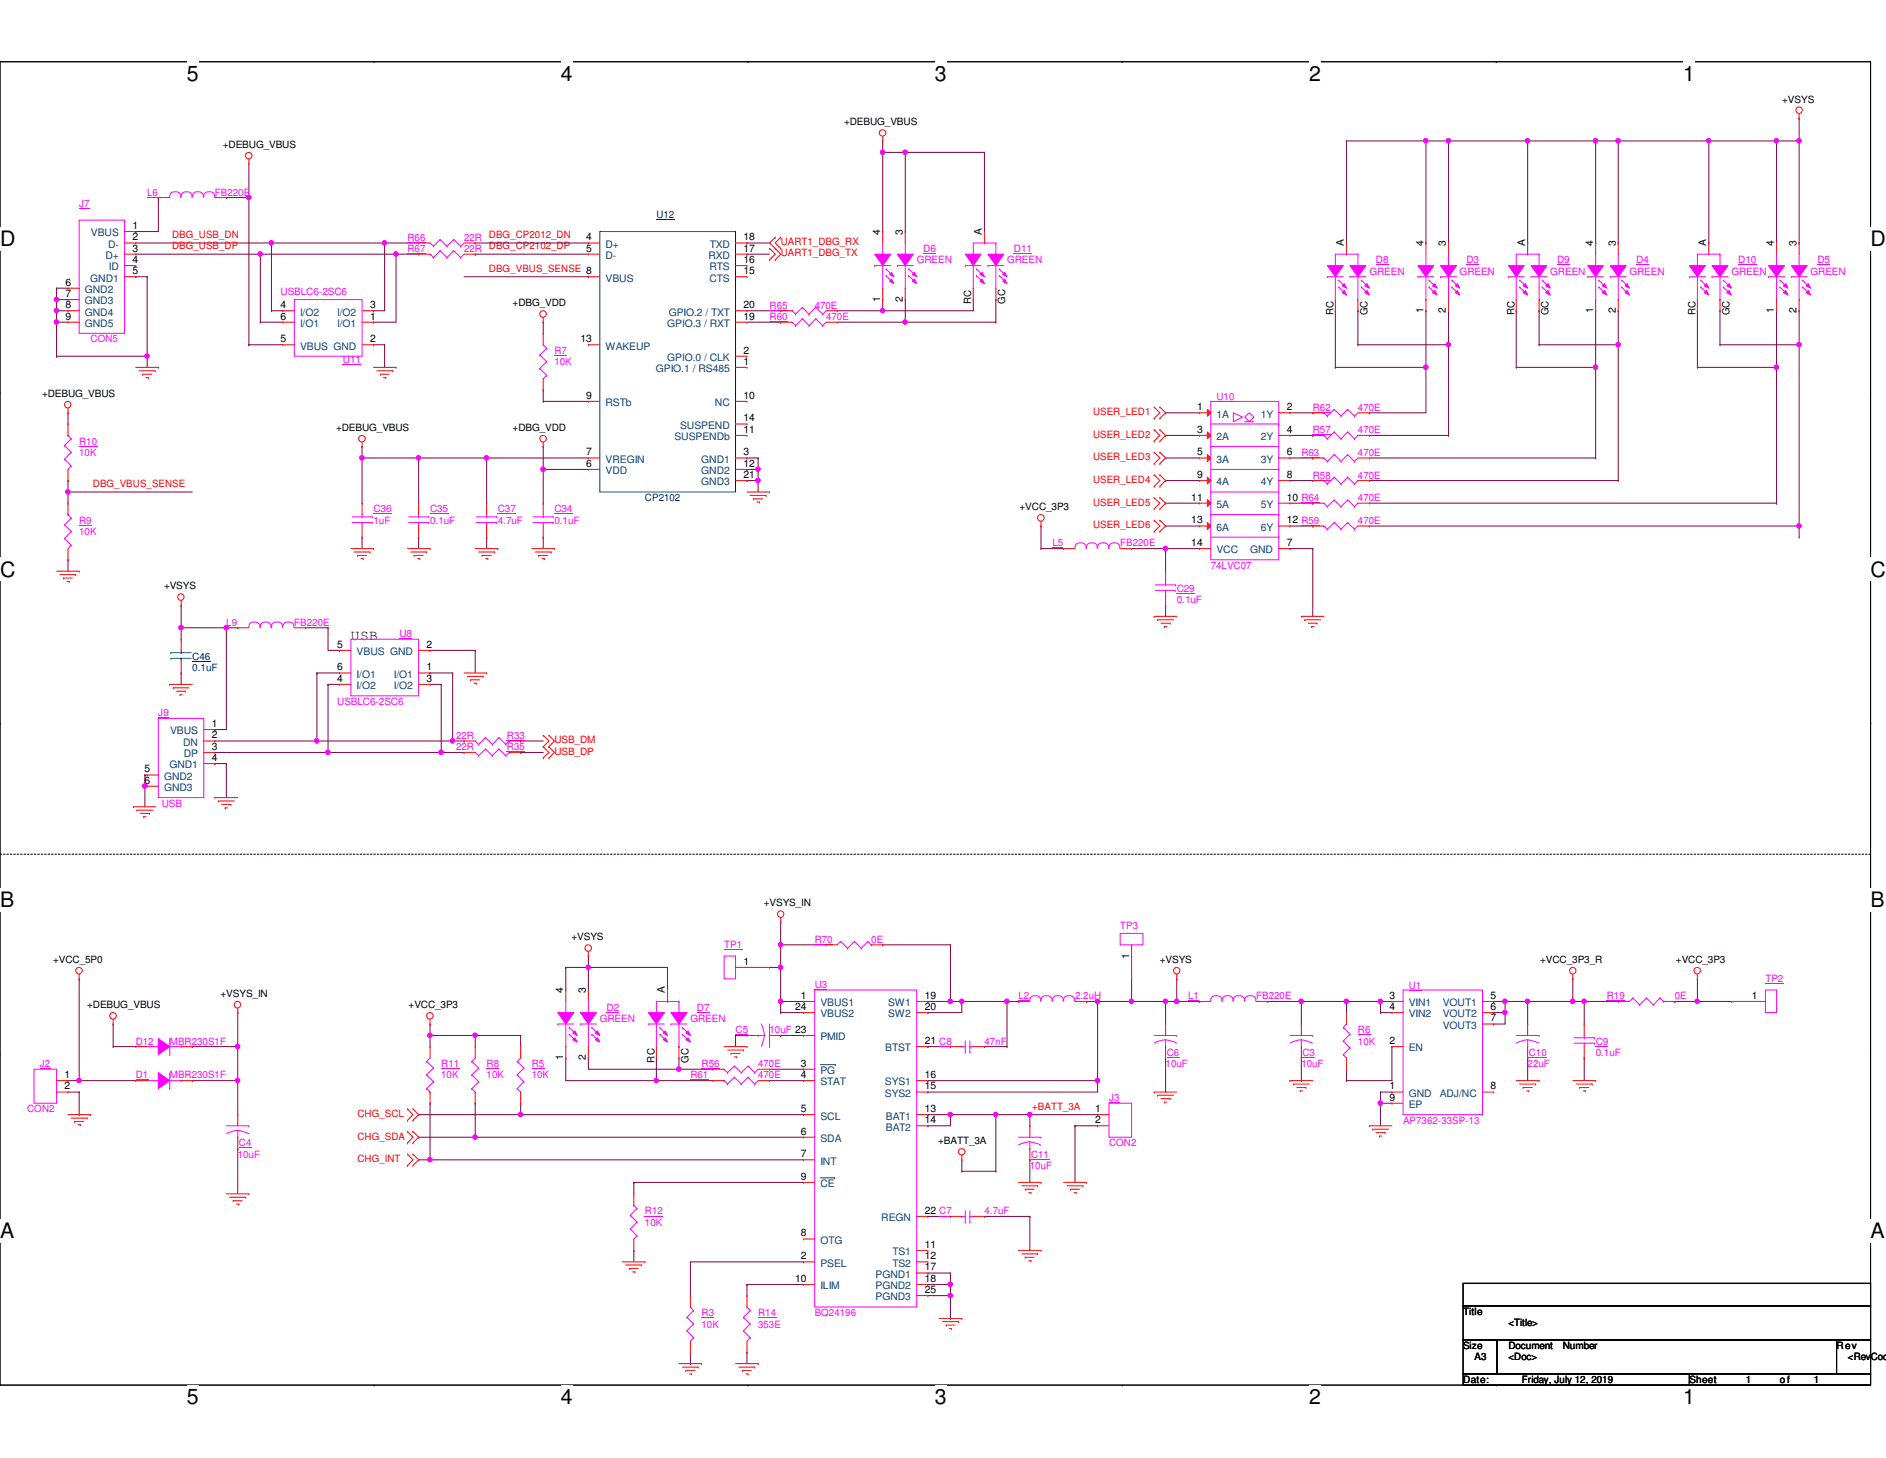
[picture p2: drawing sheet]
<svg xmlns="http://www.w3.org/2000/svg" width="279mm" height="216mm" viewBox="0 0 279 216" stroke-linecap="round" stroke-linejoin="round" font-family="sans-serif">
<defs><g id="words">
<g font-size="3.1">
<text x="27.7" y="11.9">5</text>
<text x="83.1" y="11.9">4</text>
<text x="138.5" y="11.9">3</text>
<text x="193.9" y="11.9">2</text>
<text x="249.3" y="11.9">1</text>
<text x="0" y="36.4">D</text>
<text x="277.1" y="36.4">D</text>
<text x="0" y="85.4">C</text>
<text x="277.1" y="85.4">C</text>
<text x="0" y="134.4">B</text>
<text x="277.1" y="134.4">B</text>
<text x="0" y="183.3">A</text>
<text x="277.1" y="183.3">A</text>
<text x="27.7" y="207.9">5</text>
<text x="83.1" y="207.9">4</text>
<text x="138.5" y="207.9">3</text>
<text x="193.9" y="207.9">2</text>
<text x="249.3" y="207.9">1</text>
</g>
<text font-size="2.2" x="52" y="94.7">USB</text>
<g font-size="1.5">
<text x="264" y="15.2">+VSYS</text>
<text x="33" y="21.9">+DEBUG_VBUS</text>
<text x="125.1" y="18.5">+DEBUG_VBUS</text>
<text x="19.6" y="33.9">1</text>
<text x="19.6" y="35.6">2</text>
<text x="86.8" y="35.6">4</text>
<text x="110.2" y="35.6">18</text>
<text x="130.4" y="34.8" transform="rotate(-90 130.4 34.8)">4</text>
<text x="133.7" y="34.8" transform="rotate(-90 133.7 34.8)">3</text>
<text x="145.5" y="34.8" transform="rotate(-90 145.5 34.8)">A</text>
<text x="19.6" y="37.3">3</text>
<text x="19.6" y="38.9">4</text>
<text x="19.6" y="40.6">5</text>
<text x="86.8" y="37.3">5</text>
<text x="86.8" y="40.6">8</text>
<text x="110.2" y="40.6">15</text>
<text x="110.2" y="38.9">16</text>
<text x="110.2" y="37.3">17</text>
<text x="199.1" y="36.4" transform="rotate(-90 199.1 36.4)">A</text>
<text x="210.9" y="36.4" transform="rotate(-90 210.9 36.4)">4</text>
<text x="214.2" y="36.4" transform="rotate(-90 214.2 36.4)">3</text>
<text x="225.9" y="36.4" transform="rotate(-90 225.9 36.4)">A</text>
<text x="236" y="36.4" transform="rotate(-90 236 36.4)">4</text>
<text x="239.4" y="36.4" transform="rotate(-90 239.4 36.4)">3</text>
<text x="252.8" y="36.4" transform="rotate(-90 252.8 36.4)">A</text>
<text x="262.8" y="36.4" transform="rotate(-90 262.8 36.4)">4</text>
<text x="266.1" y="36.4" transform="rotate(-90 266.1 36.4)">3</text>
<text x="9.7" y="42.3">6</text>
<text x="9.7" y="44">7</text>
<text x="9.7" y="45.6">8</text>
<text x="9.7" y="47.3">9</text>
<text x="41.6" y="45.6">4</text>
<text x="41.6" y="47.3">6</text>
<text x="54.8" y="47.3">1</text>
<text x="54.8" y="45.6">3</text>
<text x="75.9" y="45.4">+DBG_VDD</text>
<text x="110.2" y="47.3">19</text>
<text x="110.2" y="45.6">20</text>
<text x="130.4" y="44.7" transform="rotate(-90 130.4 44.7)">1</text>
<text x="133.7" y="44.7" transform="rotate(-90 133.7 44.7)">2</text>
<text x="143.9" y="45" transform="rotate(-90 143.9 45)">RC</text>
<text x="148.9" y="45" transform="rotate(-90 148.9 45)">GC</text>
<text x="197.5" y="46.7" transform="rotate(-90 197.5 46.7)">RC</text>
<text x="202.6" y="46.7" transform="rotate(-90 202.6 46.7)">GC</text>
<text x="210.9" y="46.4" transform="rotate(-90 210.9 46.4)">1</text>
<text x="214.2" y="46.4" transform="rotate(-90 214.2 46.4)">2</text>
<text x="224.4" y="46.7" transform="rotate(-90 224.4 46.7)">RC</text>
<text x="229.4" y="46.7" transform="rotate(-90 229.4 46.7)">GC</text>
<text x="236" y="46.4" transform="rotate(-90 236 46.4)">1</text>
<text x="239.4" y="46.4" transform="rotate(-90 239.4 46.4)">2</text>
<text x="251.2" y="46.7" transform="rotate(-90 251.2 46.7)">RC</text>
<text x="256.2" y="46.7" transform="rotate(-90 256.2 46.7)">GC</text>
<text x="262.8" y="46.4" transform="rotate(-90 262.8 46.4)">1</text>
<text x="266.1" y="46.4" transform="rotate(-90 266.1 46.4)">2</text>
<text x="41.6" y="50.7">5</text>
<text x="54.8" y="50.7">2</text>
<text x="86" y="50.7">13</text>
<text x="110.2" y="52.4">2</text>
<text x="6.2" y="58.8">+DEBUG_VBUS</text>
<text x="86.8" y="59.1">9</text>
<text x="110.2" y="54">1</text>
<text x="110.2" y="59.1">10</text>
<text x="49.8" y="63.8">+DEBUG_VBUS</text>
<text x="75.9" y="63.8">+DBG_VDD</text>
<text x="110.2" y="64.1">11</text>
<text x="110.2" y="62.4">14</text>
<text x="177.3" y="60.7">1</text>
<text x="177.3" y="64.1">3</text>
<text x="190.6" y="60.7">2</text>
<text x="190.6" y="64.1">4</text>
<text x="86.8" y="69.1">6</text>
<text x="86.8" y="67.4">7</text>
<text x="110.2" y="67.4">3</text>
<text x="110.2" y="69.1">12</text>
<text x="110.2" y="70.8">21</text>
<text x="177.3" y="67.4">5</text>
<text x="177.3" y="70.8">9</text>
<text x="190.6" y="67.4">6</text>
<text x="190.6" y="70.8">8</text>
<text x="151" y="75.5">+VCC_3P3</text>
<text x="176.5" y="74.1">11</text>
<text x="176.5" y="77.5">13</text>
<text x="190.6" y="74.1">10 R64</text>
<text x="190.6" y="77.5">12 R59</text>
<text x="176.5" y="80.9">14</text>
<text x="190.6" y="80.9">7</text>
<text x="24.3" y="87.3">+VSYS</text>
<text x="50" y="95.9">5</text>
<text x="63.2" y="95.9">2</text>
<text x="50" y="101">4</text>
<text x="50" y="99.3">6</text>
<text x="63.2" y="99.3">1</text>
<text x="63.2" y="101">3</text>
<text x="31.4" y="107.7">1</text>
<text x="31.4" y="109.3">2</text>
<text x="31.4" y="111">3</text>
<text x="31.4" y="112.7">4</text>
<text x="21.4" y="114.4">5</text>
<text x="21.4" y="116">6</text>
<text x="113.2" y="134.2">+VSYS_IN</text>
<text x="7.9" y="142.6">+VCC_5P0</text>
<text x="84.7" y="139.2">+VSYS</text>
<text x="110.2" y="142.9">1</text>
<text x="167.3" y="141.9" transform="rotate(-90 167.3 141.9)">1</text>
<text x="171.8" y="142.6">+VSYS</text>
<text x="228.2" y="142.6">+VCC_3P3_R</text>
<text x="248.3" y="142.6">+VCC_3P3</text>
<text x="12.9" y="149.3">+DEBUG_VBUS</text>
<text x="32.7" y="147.6">+VSYS_IN</text>
<text x="60.5" y="149.3">+VCC_3P3</text>
<text x="83.4" y="147.1" transform="rotate(-90 83.4 147.1)">4</text>
<text x="86.8" y="147.1" transform="rotate(-90 86.8 147.1)">3</text>
<text x="98.5" y="147.1" transform="rotate(-90 98.5 147.1)">A</text>
<text x="117.8" y="149.6">24</text>
<text x="118.7" y="147.9">1</text>
<text x="137" y="147.9">19</text>
<text x="137" y="149.6">20</text>
<text x="205.8" y="147.9">3</text>
<text x="205.8" y="149.6">4</text>
<text x="220.8" y="147.9">5</text>
<text x="220.8" y="149.6">6</text>
<text x="259.5" y="147.9">1</text>
<text x="137" y="154.6">21 C8</text>
<text x="205.8" y="154.6">2</text>
<text x="220.8" y="151.3">7</text>
<text x="9.6" y="159.6">1</text>
<text x="9.6" y="161.3">2</text>
<text x="83.4" y="157" transform="rotate(-90 83.4 157)">1</text>
<text x="86.8" y="157" transform="rotate(-90 86.8 157)">2</text>
<text x="96.9" y="157.4" transform="rotate(-90 96.9 157.4)">RC</text>
<text x="102" y="157.4" transform="rotate(-90 102 157.4)">GC</text>
<text x="118.7" y="157.9">3</text>
<text x="118.7" y="159.6">4</text>
<text x="137" y="161.3">15</text>
<text x="137" y="159.6">16</text>
<text x="205.8" y="161.3">1</text>
<text x="220.8" y="161.3">8</text>
<text x="118.7" y="164.7">5</text>
<text x="137" y="164.7">13</text>
<text x="137" y="166.3">14</text>
<text x="162.3" y="164.7">1</text>
<text x="162.3" y="166.3">2</text>
<text x="205.8" y="163">9</text>
<text x="118.7" y="168">6</text>
<text x="118.7" y="171.4">7</text>
<text x="139" y="169.4">+BATT_3A</text>
<text x="118.7" y="174.7">9</text>
<text x="137" y="179.7">22 C7</text>
<text x="118.7" y="183.1">8</text>
<text x="137" y="184.8">11</text>
<text x="117.8" y="189.8">10</text>
<text x="118.7" y="186.5">2</text>
<text x="137" y="186.5">12</text>
<text x="137" y="188.1">17</text>
<text x="137" y="189.8">18</text>
<text x="137" y="191.5">25</text>
<text x="216.7" y="194.7">Title</text>
<text x="223.5" y="196.4">&lt;Title&gt;</text>
<text x="216.7" y="199.8">Size</text>
<text x="218.4" y="201.4">A3</text>
<text x="223.5" y="201.4">&lt;Doc&gt;</text>
<text x="223.5" y="199.8">Document</text>
<text x="231.5" y="199.8">Number</text>
<text x="272.1" y="199.8">Rev</text>
<text x="273.8" y="201.4">&lt;RevCode</text>
<text x="216.7" y="204.8">Date:</text>
<text x="225.5" y="204.8">Friday, July 12, 2019</text>
<text x="250.3" y="204.8">Sheet</text>
<text x="258.7" y="204.8">1</text>
<text x="263.7" y="204.8">of</text>
<text x="268.7" y="204.8">1</text>
</g>
<g font-size="1.5" fill="#f0f">
<text x="21.8" y="29">L6</text>
<text x="31.8" y="29">FB220E</text>
<text x="11.7" y="30.6">J7</text>
<text x="60.4" y="35.6">R66</text>
<text x="68.7" y="35.6">22R</text>
<text x="60.4" y="37.3">R67</text>
<text x="68.7" y="37.3">22R</text>
<text x="135.8" y="39">GREEN</text>
<text x="136.8" y="37.3">D6</text>
<text x="149.2" y="39">GREEN</text>
<text x="150.2" y="37.3">D11</text>
<text x="202.9" y="40.7">GREEN</text>
<text x="203.8" y="39">D8</text>
<text x="216.2" y="40.7">GREEN</text>
<text x="217.3" y="39">D3</text>
<text x="229.7" y="40.7">GREEN</text>
<text x="230.7" y="39">D9</text>
<text x="241.4" y="40.7">GREEN</text>
<text x="242.4" y="39">D4</text>
<text x="256.5" y="40.7">GREEN</text>
<text x="257.5" y="39">D10</text>
<text x="268.2" y="40.7">GREEN</text>
<text x="269.2" y="39">D5</text>
<text x="41.6" y="43.7">USBLC6-2SC6</text>
<text x="114" y="47.4">R60</text>
<text x="114" y="45.7">R65</text>
<text x="120.7" y="45.7">470E</text>
<text x="122.4" y="47.4">470E</text>
<text x="13.4" y="50.7">CON5</text>
<text x="50.8" y="53.8">U11</text>
<text x="82.1" y="52.4">R7</text>
<text x="82.1" y="54.1">10K</text>
<text x="180.2" y="59.3">U10</text>
<text x="11.7" y="65.8">R10</text>
<text x="194.5" y="60.8">R62</text>
<text x="194.5" y="64.1">R57</text>
<text x="201.2" y="60.8">470E</text>
<text x="201.2" y="64.1">470E</text>
<text x="11.7" y="67.5">10K</text>
<text x="192.8" y="67.5">R63</text>
<text x="194.5" y="70.9">R58</text>
<text x="201.2" y="67.5">470E</text>
<text x="201.2" y="70.9">470E</text>
<text x="11.7" y="77.6">R9</text>
<text x="55.3" y="75.9">C36</text>
<text x="55.3" y="77.6">1uF</text>
<text x="63.7" y="75.9">C35</text>
<text x="63.7" y="77.6">0.1uF</text>
<text x="73.7" y="75.9">C37</text>
<text x="73.7" y="77.6">4.7uF</text>
<text x="82.1" y="75.9">C34</text>
<text x="82.1" y="77.6">0.1uF</text>
<text x="201.2" y="77.6">470E</text>
<text x="201.2" y="74.2">470E</text>
<text x="11.7" y="79.2">10K</text>
<text x="155.9" y="80.9">L5</text>
<text x="165.9" y="80.9">FB220E</text>
<text x="174.3" y="87.6">C29</text>
<text x="174.3" y="89.3">0.1uF</text>
<text x="179.4" y="84.2">74LVC07</text>
<text x="33.5" y="92.6">L9</text>
<text x="43.6" y="92.6">FB220E</text>
<text x="59.2" y="94.3">U8</text>
<text x="23.5" y="106">J9</text>
<text x="50" y="104.4">USBLC6-2SC6</text>
<text x="67.6" y="111.1">22R</text>
<text x="67.6" y="109.4">22R</text>
<text x="75.1" y="111.1">R35</text>
<text x="75.1" y="109.4">R33</text>
<text x="24" y="119.5">USB</text>
<text x="165.9" y="137.6">TP3</text>
<text x="107.3" y="140.4">TP1</text>
<text x="120.7" y="139.6">R70</text>
<text x="129.1" y="139.6">0E</text>
<text x="89.9" y="149.6">D2</text>
<text x="103.3" y="149.6">D7</text>
<text x="120.7" y="146.3">U3</text>
<text x="150.9" y="148">L2</text>
<text x="159.3" y="148">2.2uH</text>
<text x="176" y="148">L1</text>
<text x="186.1" y="148">FB220E</text>
<text x="208.7" y="146.5">U1</text>
<text x="238" y="148">R19</text>
<text x="248.1" y="148">0E</text>
<text x="261.5" y="145.5">TP2</text>
<text x="20.1" y="154.7">D12</text>
<text x="25.1" y="154.7">MBR230S1F</text>
<text x="88.9" y="151.3">GREEN</text>
<text x="102.3" y="151.3">GREEN</text>
<text x="109" y="153">C5</text>
<text x="114" y="153">10uF 23</text>
<text x="145.8" y="154.7">47nF</text>
<text x="201.2" y="153">R6</text>
<text x="201.2" y="154.7">10K</text>
<text x="236.4" y="154.7">C9</text>
<text x="5.9" y="158">J2</text>
<text x="20.1" y="159.7">D1</text>
<text x="25.1" y="159.7">MBR230S1F</text>
<text x="65.4" y="158">R11</text>
<text x="65.4" y="159.7">10K</text>
<text x="72.1" y="158">R8</text>
<text x="72.1" y="159.7">10K</text>
<text x="78.8" y="158">R5</text>
<text x="78.8" y="159.7">10K</text>
<text x="102.3" y="159.7">R61</text>
<text x="103.9" y="158">R56</text>
<text x="112.3" y="158">470E</text>
<text x="112.3" y="159.7">470E</text>
<text x="172.7" y="158">10uF</text>
<text x="172.8" y="156.3">C6</text>
<text x="192.8" y="158">10uF</text>
<text x="193" y="156.3">C3</text>
<text x="226.3" y="158">22uF</text>
<text x="226.5" y="156.3">C10</text>
<text x="236.4" y="156.3">0.1uF</text>
<text x="4" y="164.7">CON2</text>
<text x="164.3" y="163.1">J3</text>
<text x="207.9" y="166.4">AP7362-33SP-13</text>
<text x="35.2" y="171.5">10uF</text>
<text x="35.4" y="169.8">C4</text>
<text x="152.6" y="173.1">10uF</text>
<text x="152.7" y="171.5">C11</text>
<text x="164.3" y="169.8">CON2</text>
<text x="95.5" y="179.8">R12</text>
<text x="145.8" y="179.8">4.7uF</text>
<text x="95.5" y="181.5">10K</text>
<text x="103.9" y="194.9">R3</text>
<text x="103.9" y="196.6">10K</text>
<text x="112.3" y="194.9">R14</text>
<text x="112.3" y="196.6">353E</text>
<text x="120.7" y="194.9">BQ24196</text>
</g>
<g font-size="1.5" fill="#004080">
<text x="13.5" y="35">VBUS</text>
<text x="13.4" y="41.7">GND1</text>
<text x="15.6" y="38.4">D+</text>
<text x="16" y="36.7">D-</text>
<text x="16.1" y="40">ID</text>
<text x="89.7" y="36.7">D+</text>
<text x="89.7" y="38.4">D-</text>
<text x="89.7" y="41.7">VBUS</text>
<text x="104.9" y="38.4">RXD</text>
<text x="105.1" y="41.7">CTS</text>
<text x="105.1" y="40">RTS</text>
<text x="105.2" y="36.7">TXD</text>
<text x="12.6" y="43.4">GND2</text>
<text x="12.6" y="45.1">GND3</text>
<text x="12.6" y="46.7">GND4</text>
<text x="44.5" y="46.7">I/O2</text>
<text x="50" y="46.7">I/O2</text>
<text x="99.1" y="46.7">GPIO.2 / TXT</text>
<text x="12.6" y="48.4">GND5</text>
<text x="44.5" y="51.8">VBUS GND</text>
<text x="44.5" y="48.4">I/O1</text>
<text x="50" y="48.4">I/O1</text>
<text x="89.7" y="51.8">WAKEUP</text>
<text x="98.8" y="53.5">GPIO.0 / CLK</text>
<text x="98.8" y="48.4">GPIO.3 / RXT</text>
<text x="97.2" y="55.1">GPIO.1 / RS485</text>
<text x="89.7" y="60.2">RSTb</text>
<text x="99.9" y="65.2">SUSPENDb</text>
<text x="100.8" y="63.5">SUSPEND</text>
<text x="105.9" y="60.2">NC</text>
<text x="180.2" y="61.8">1A</text>
<text x="180.2" y="65.2">2A</text>
<text x="186.8" y="61.8">1Y</text>
<text x="186.8" y="65.2">2Y</text>
<text x="89.7" y="70.2">VDD</text>
<text x="89.7" y="68.5">VREGIN</text>
<text x="103.9" y="68.5">GND1</text>
<text x="103.9" y="70.2">GND2</text>
<text x="103.9" y="71.9">GND3</text>
<text x="180.2" y="68.5">3A</text>
<text x="180.2" y="71.9">4A</text>
<text x="186.8" y="68.5">3Y</text>
<text x="186.8" y="71.9">4Y</text>
<text x="180.2" y="75.2">5A</text>
<text x="186.8" y="75.2">5Y</text>
<text x="180.2" y="78.6">6A</text>
<text x="180.2" y="82">VCC</text>
<text x="185.2" y="82">GND</text>
<text x="186.8" y="78.6">6Y</text>
<text x="52.8" y="97">VBUS GND</text>
<text x="52.8" y="100.4">I/O1</text>
<text x="58.3" y="100.4">I/O1</text>
<text x="52.8" y="102.1">I/O2</text>
<text x="58.3" y="102.1">I/O2</text>
<text x="25.1" y="113.8">GND1</text>
<text x="25.2" y="108.8">VBUS</text>
<text x="27.1" y="110.4">DN</text>
<text x="27.2" y="112.1">DP</text>
<text x="24.3" y="115.5">GND2</text>
<text x="24.3" y="117.1">GND3</text>
<text x="121.5" y="149">VBUS1</text>
<text x="131.6" y="149">SW1</text>
<text x="208.7" y="149">VIN1</text>
<text x="213.7" y="149">VOUT1</text>
<text x="121.5" y="154.1">PMID</text>
<text x="121.5" y="150.7">VBUS2</text>
<text x="131.1" y="155.7">BTST</text>
<text x="131.6" y="150.7">SW2</text>
<text x="208.7" y="150.7">VIN2</text>
<text x="208.7" y="155.7">EN</text>
<text x="213.7" y="150.7">VOUT2</text>
<text x="213.7" y="152.4">VOUT3</text>
<text x="121.5" y="159">PG</text>
<text x="121.5" y="160.7">STAT</text>
<text x="131.1" y="160.7">SYS1</text>
<text x="121.5" y="165.8">SCL</text>
<text x="131.1" y="162.4">SYS2</text>
<text x="131.2" y="165.8">BAT1</text>
<text x="131.2" y="167.4">BAT2</text>
<text x="208.7" y="162.4">GND</text>
<text x="208.7" y="164.1">EP</text>
<text x="213.3" y="162.4">ADJ/NC</text>
<text x="121.5" y="169.1">SDA</text>
<text x="121.5" y="172.5">INT</text>
<text x="121.5" y="175.8">CE</text>
<text x="121.5" y="184.2">OTG</text>
<text x="130.6" y="180.8">REGN</text>
<text x="132.2" y="185.9">TS1</text>
<text x="121.5" y="187.6">PSEL</text>
<text x="121.5" y="190.9">ILIM</text>
<text x="129.7" y="189.2">PGND1</text>
<text x="129.7" y="190.9">PGND2</text>
<text x="132.2" y="187.6">TS2</text>
<text x="129.7" y="192.6">PGND3</text>
</g>
<g font-size="1.5" fill="#f00">
<text x="25.5" y="35.2">DBG_USB_DN</text>
<text x="72.4" y="35.2">DBG_CP2012_DN</text>
<text x="25.5" y="36.9">DBG_USB_DP</text>
<text x="72.4" y="36.9">DBG_CP2102_DP</text>
<text x="72.4" y="40.2">DBG_VBUS_SENSE</text>
<text x="115.7" y="38">UART1_DBG_TX</text>
<text x="115.7" y="36.3">UART1_DBG_RX</text>
<text x="161.9" y="61.5">USER_LED1</text>
<text x="161.9" y="64.8">USER_LED2</text>
<text x="161.9" y="68.2">USER_LED3</text>
<text x="161.9" y="71.5">USER_LED4</text>
<text x="13.8" y="72.1">DBG_VBUS_SENSE</text>
<text x="161.9" y="74.9">USER_LED5</text>
<text x="161.9" y="78.2">USER_LED6</text>
<text x="82.1" y="111.8">USB_DP</text>
<text x="82.1" y="110.1">USB_DM</text>
<text x="53" y="165.4">CHG_SCL</text>
<text x="152.9" y="164.3">+BATT_3A</text>
<text x="53" y="168.7">CHG_SDA</text>
<text x="53" y="172.1">CHG_INT</text>
</g>
<g font-size="1.5" fill="#000080">
<text x="97.2" y="32.3">U12</text>
<text x="95.5" y="74.2">CP2102</text>
<text x="28.5" y="97.7">C46</text>
<text x="28.5" y="99.4">0.1uF</text>
</g>
</g></defs>
<path d="M0 9.1h277.1v196h-277.1z" fill="none" stroke="#000" stroke-width=".15"/>
<g fill="#fff">
<path d="M27.7 9.1h1.7v3.5h-1.7z"/>
<path d="M27.7 205.1h1.7v3.5h-1.7z"/>
</g>
<path d="M55.4 9.1h.1M55.4 205.1h.1" fill="none" stroke="#000" stroke-width=".15"/>
<g fill="#fff">
<path d="M83.1 9.1h1.7v3.5h-1.7z"/>
<path d="M83.1 205.1h1.7v3.5h-1.7z"/>
</g>
<path d="M110.8 9.1h.1M110.8 205.1h.1" fill="none" stroke="#000" stroke-width=".15"/>
<g fill="#fff">
<path d="M138.5 9.1h1.8v3.5h-1.8z"/>
<path d="M138.5 205.1h1.8v3.5h-1.8z"/>
</g>
<path d="M166.2 9.1h.1M166.2 205.1h.1" fill="none" stroke="#000" stroke-width=".15"/>
<g fill="#fff">
<path d="M193.9 9.1h1.8v3.5h-1.8z"/>
<path d="M193.9 205.1h1.8v3.5h-1.8z"/>
</g>
<path d="M221.7 9.1h.1M221.7 205.1h.1" fill="none" stroke="#000" stroke-width=".15"/>
<g fill="#fff">
<path d="M249.3 9.1h1.8v3.5h-1.8z"/>
<path d="M249.3 205.1h1.8v3.5h-1.8z"/>
<path d="M0 33.6h2.2v3.5h-2.2z"/>
<path d="M277.1 33.6h2.3v3.5h-2.3z"/>
<path d="M0 82.6h2.2v3.5h-2.2z"/>
<path d="M277.1 82.6h2.3v3.5h-2.3z"/>
</g>
<path d="M0 58.1h.1M277.1 58.1h.1" fill="none" stroke="#000" stroke-width=".15"/>
<g fill="#fff">
<path d="M0 131.6h2.1v3.4h-2.1z"/>
<path d="M277.1 131.6h2.1v3.4h-2.1z"/>
</g>
<path d="M0 107.1h.1M277.1 107.1h.1" fill="none" stroke="#000" stroke-width=".15"/>
<g fill="#fff">
<path d="M0 180.6h2.1v3.4h-2.1z"/>
<path d="M277.1 180.6h2.1v3.4h-2.1z"/>
</g>
<path d="M0 156.1h.1M277.1 156.1h.1" fill="none" stroke="#000" stroke-width=".15"/>
<path d="M0 126.5h277.1M277.1 126.5h.1" fill="none" stroke="#000" stroke-width=".15" stroke-dasharray=".3 .3"/>
<g fill="none" stroke="#800040" stroke-width=".15">
<path d="M20.1 34.3h.1M20.1 36h20.1M23.5 29.3h.1M23.5 29.3v5h-3.4M40.2 36h.1M70.4 37.6h.1M70.4 36h.1M70.4 36h16.8M70.4 37.6h16.8M110.7 36h.1M110.7 37.6h.1M110.7 36h3.3"/>
<path d="M110.7 37.6h3.3M134.1 34.3h.1M134.1 22.6v11.7M130.8 44.4h.1M130.8 44.4v1.6"/>
</g>
<circle cx="40.2" cy="36" r=".32" fill="#f0f"/>
<circle cx="40.2" cy="36" r=".32" fill="none" stroke="#f0f" stroke-width=".15"/>
<path d="M20.1 37.6h18.5M38.6 37.6h.1" fill="none" stroke="#800040" stroke-width=".15"/>
<circle cx="38.5" cy="37.6" r=".32" fill="#f0f"/>
<circle cx="38.5" cy="37.6" r=".32" fill="none" stroke="#f0f" stroke-width=".15"/>
<path d="M8.4 52.7h.1M20.1 41h.1M20.1 41h1.7M21.8 41h.1M21.8 41v11.7h-13.4" fill="none" stroke="#800040" stroke-width=".15"/>
<circle cx="21.8" cy="52.7" r=".32" fill="#f0f"/>
<circle cx="21.8" cy="52.7" r=".32" fill="none" stroke="#f0f" stroke-width=".15"/>
<path d="M8.4 46h.1M8.4 44.4v1.6" fill="none" stroke="#800040" stroke-width=".15"/>
<circle cx="8.4" cy="44.3" r=".32" fill="#f0f"/>
<circle cx="8.4" cy="44.3" r=".32" fill="none" stroke="#f0f" stroke-width=".15"/>
<circle cx="8.4" cy="46" r=".32" fill="#f0f"/>
<circle cx="8.4" cy="46" r=".32" fill="none" stroke="#f0f" stroke-width=".15"/>
<g fill="none" stroke="#800040" stroke-width=".15">
<path d="M8.4 42.7h.1M8.4 44.4h.1M8.4 42.7h1.7M8.4 44.4h1.7M8.4 42.7v1.7M68.7 41h18.5M87.2 41h.1M10.1 61.1h.1M10.1 71.2h.1M10.1 72.9h.1M10.1 61.1v1.7M10.1 71.2v1.7"/>
<path d="M10.1 72.9h18.4M10.1 82.9h.1M10.1 82.9v1.7"/>
</g>
<circle cx="10.1" cy="72.8" r=".32" fill="#f0f"/>
<circle cx="10.1" cy="72.8" r=".32" fill="none" stroke="#f0f" stroke-width=".15"/>
<g fill="none" stroke="#800040" stroke-width=".15">
<path d="M10.1 72.9h.1M10.1 72.9v1.6M53.6 66.1h.1M53.6 67.8h.1M53.6 66.1v1.7M53.6 67.8h8.4M110.7 67.8h.1M110.7 69.5h.1M110.7 67.8h1.6M110.7 69.5h1.6M112.3 67.8h.1M112.3 69.5h.1"/>
<path d="M112.3 67.8v3.4"/>
</g>
<circle cx="112.3" cy="71.1" r=".32" fill="#f0f"/>
<circle cx="112.3" cy="71.1" r=".32" fill="none" stroke="#f0f" stroke-width=".15"/>
<circle cx="112.3" cy="69.5" r=".32" fill="#f0f"/>
<circle cx="112.3" cy="69.5" r=".32" fill="none" stroke="#f0f" stroke-width=".15"/>
<path d="M21.8 52.7h.1M21.8 52.7v1.7M53.6 67.8h.1M53.6 67.8v6.7" fill="none" stroke="#800040" stroke-width=".15"/>
<circle cx="53.6" cy="67.8" r=".32" fill="#f0f"/>
<circle cx="53.6" cy="67.8" r=".32" fill="none" stroke="#f0f" stroke-width=".15"/>
<path d="M53.6 79.5h.1M53.6 79.5v1.7M80.5 79.5h.1M80.5 69.5h.1M80.5 69.5v5M80.5 79.5v1.7M80.5 69.5h6.7" fill="none" stroke="#800040" stroke-width=".15"/>
<circle cx="80.5" cy="69.5" r=".32" fill="#f0f"/>
<circle cx="80.5" cy="69.5" r=".32" fill="none" stroke="#f0f" stroke-width=".15"/>
<path d="M62 67.8h.1M62 67.8v6.7M62 67.8h10.1M80.5 66.1h.1M80.5 66.1v3.4" fill="none" stroke="#800040" stroke-width=".15"/>
<circle cx="72.1" cy="67.8" r=".32" fill="#f0f"/>
<circle cx="72.1" cy="67.8" r=".32" fill="none" stroke="#f0f" stroke-width=".15"/>
<circle cx="62" cy="67.8" r=".32" fill="#f0f"/>
<circle cx="62" cy="67.8" r=".32" fill="none" stroke="#f0f" stroke-width=".15"/>
<g fill="none" stroke="#800040" stroke-width=".15">
<path d="M130.8 20.9h.1M130.8 22.6h.1M130.8 34.3h.1M130.8 20.9v13.4M130.8 22.6h3.3M80.5 59.4h.1M80.5 57.7h.1M80.5 47.7h.1M80.5 59.4h6.7M80.5 47.7v1.7M80.5 57.7v1.7M62 79.5h.1"/>
<path d="M62 79.5v1.7M72.1 67.8h.1M72.1 79.5h.1M72.1 67.8v6.7M72.1 79.5v1.7M72.1 67.8h15.1"/>
</g>
<circle cx="130.7" cy="22.5" r=".32" fill="#f0f"/>
<circle cx="130.7" cy="22.5" r=".32" fill="none" stroke="#f0f" stroke-width=".15"/>
<path d="M16.8 151.6h.1M16.8 155h.1M16.8 151.6v3.4M16.8 155h3.3M28.5 155h.1M28.5 155h6.7M35.2 155h.1M35.2 155v5" fill="none" stroke="#800040" stroke-width=".15"/>
<circle cx="35.2" cy="160" r=".32" fill="#f0f"/>
<circle cx="35.2" cy="160" r=".32" fill="none" stroke="#f0f" stroke-width=".15"/>
<circle cx="35.2" cy="155" r=".32" fill="#f0f"/>
<circle cx="35.2" cy="155" r=".32" fill="none" stroke="#f0f" stroke-width=".15"/>
<path d="M11.7 160h.1M11.7 160h8.4M28.5 160h.1M28.5 160h6.7M35.2 170.1h.1M35.2 160h.1M35.2 160v5.1M35.2 170.1v6.7M63.7 163.4h.1M63.7 171.7h.1M63.7 163.4v8.3M63.7 171.7h55.3" fill="none" stroke="#800040" stroke-width=".15"/>
<circle cx="63.7" cy="171.7" r=".32" fill="#f0f"/>
<circle cx="63.7" cy="171.7" r=".32" fill="none" stroke="#f0f" stroke-width=".15"/>
<path d="M62 165.1h.1M62 165.1h57M70.4 163.4h.1M70.4 168.4h.1M70.4 163.4v5M70.4 168.4h48.6M77.1 165.1h.1M77.1 163.4h.1M77.1 163.4v1.7" fill="none" stroke="#800040" stroke-width=".15"/>
<circle cx="77.1" cy="165" r=".32" fill="#f0f"/>
<circle cx="77.1" cy="165" r=".32" fill="none" stroke="#f0f" stroke-width=".15"/>
<path d="M62 168.4h.1M62 168.4h8.4" fill="none" stroke="#800040" stroke-width=".15"/>
<circle cx="70.4" cy="168.4" r=".32" fill="#f0f"/>
<circle cx="70.4" cy="168.4" r=".32" fill="none" stroke="#f0f" stroke-width=".15"/>
<path d="M137.5 148.3h.1M137.5 148.3h3.3M62 171.7h.1M62 171.7h1.7M93.9 175.1h.1M93.9 175.1v1.7M93.9 175.1h25.1M93.9 185.2h.1M93.9 185.2v1.7M110.7 190.2h.1M110.7 190.2v1.7M110.7 190.2h8.3" fill="none" stroke="#800040" stroke-width=".15"/>
<circle cx="140.8" cy="148.3" r=".32" fill="#f0f"/>
<circle cx="140.8" cy="148.3" r=".32" fill="none" stroke="#f0f" stroke-width=".15"/>
<path d="M137.5 149.9h.1M142.5 148.3h.1M142.5 148.3v1.6h-5M142.5 148.3h6.7M149.2 148.3h.1M137.5 160h.1M137.5 160h25.1" fill="none" stroke="#800040" stroke-width=".15"/>
<circle cx="162.6" cy="160" r=".32" fill="#f0f"/>
<circle cx="162.6" cy="160" r=".32" fill="none" stroke="#f0f" stroke-width=".15"/>
<path d="M162.6 148.3h.1M162.6 148.3v11.7" fill="none" stroke="#800040" stroke-width=".15"/>
<circle cx="162.6" cy="148.3" r=".32" fill="#f0f"/>
<circle cx="162.6" cy="148.3" r=".32" fill="none" stroke="#f0f" stroke-width=".15"/>
<path d="M161 148.3h.1M161 148.3h1.6M137.5 161.7h.1M137.5 165.1h.1M137.5 165.1h3.3M162.6 160h.1M162.6 160v1.7h-25.1" fill="none" stroke="#800040" stroke-width=".15"/>
<circle cx="140.8" cy="165" r=".32" fill="#f0f"/>
<circle cx="140.8" cy="165" r=".32" fill="none" stroke="#f0f" stroke-width=".15"/>
<path d="M152.6 171.7h.1M152.6 165.1h.1M152.6 165.1v1.6M152.6 171.7v3.4M152.6 165.1h10M159.3 166.7h.1M159.3 166.7h3.3" fill="none" stroke="#800040" stroke-width=".15"/>
<circle cx="152.5" cy="165" r=".32" fill="#f0f"/>
<circle cx="152.5" cy="165" r=".32" fill="none" stroke="#f0f" stroke-width=".15"/>
<g fill="none" stroke="#800040" stroke-width=".15">
<path d="M162.6 148.3h5M167.6 148.3h.1M172.7 148.3h.1M172.7 148.3v3.3M172.7 148.3h1.6M174.3 148.3h.1M137.5 166.7h.1M140.8 165.1h.1M140.8 165.1v1.6h-3.3M140.8 165.1h6.7M147.5 165.1h.1M159.3 166.7h.1"/>
<path d="M159.3 166.7v8.4"/>
</g>
<circle cx="172.7" cy="148.3" r=".32" fill="#f0f"/>
<circle cx="172.7" cy="148.3" r=".32" fill="none" stroke="#f0f" stroke-width=".15"/>
<circle cx="174.3" cy="148.3" r=".32" fill="#f0f"/>
<circle cx="174.3" cy="148.3" r=".32" fill="none" stroke="#f0f" stroke-width=".15"/>
<g fill="none" stroke="#800040" stroke-width=".15">
<path d="M172.7 156.7h.1M172.7 156.7v5M174.3 144.9h.1M174.3 144.9v3.4M137.5 180.1h.1M137.5 188.5h.1M137.5 180.1h3.3M137.5 188.5h3.3M137.5 190.2h3.3M140.8 188.5h.1M140.8 190.2h.1M140.8 188.5v1.7"/>
<path d="M145.8 180.1h.1M145.8 180.1h6.8M152.6 180.1h.1M152.6 180.1v5.1"/>
</g>
<circle cx="140.8" cy="190.2" r=".32" fill="#f0f"/>
<circle cx="140.8" cy="190.2" r=".32" fill="none" stroke="#f0f" stroke-width=".15"/>
<path d="M83.8 156.7h.1M83.8 143.3h.1M83.8 156.7v3.3h13.4M83.8 143.3v3.3M83.8 143.3h3.4M87.2 156.7h.1M87.2 156.7v1.6h13.4M100.6 158.3h.1M97.2 160h.1M140.8 191.9h.1M140.8 190.2v1.7" fill="none" stroke="#800040" stroke-width=".15"/>
<circle cx="87.1" cy="143.2" r=".32" fill="#f0f"/>
<circle cx="87.1" cy="143.2" r=".32" fill="none" stroke="#f0f" stroke-width=".15"/>
<g fill="none" stroke="#800040" stroke-width=".15">
<path d="M115.7 136.6h.1M115.7 139.9h.1M115.7 136.6v3.3M115.7 139.9h6.7M87.2 143.3h.1M87.2 141.6h.1M87.2 141.6v5M109 153.3h.1M109 153.3h1.7M109 153.3v1.7M115.7 148.3h.1M115.7 149.9h.1"/>
<path d="M115.7 153.3h.1M115.7 148.3v1.6M115.7 148.3h3.3M115.7 149.9h3.3M115.7 153.3h3.3"/>
</g>
<circle cx="115.6" cy="139.9" r=".32" fill="#f0f"/>
<circle cx="115.6" cy="139.9" r=".32" fill="none" stroke="#f0f" stroke-width=".15"/>
<path d="M115.7 139.9v3.4M130.8 139.9h.1M130.8 139.9h10M63.7 153.3h.1M63.7 153.3h6.7M77.1 153.3h.1M77.1 153.3v1.7M115.7 143.3h.1" fill="none" stroke="#800040" stroke-width=".15"/>
<circle cx="70.4" cy="153.3" r=".32" fill="#f0f"/>
<circle cx="70.4" cy="153.3" r=".32" fill="none" stroke="#f0f" stroke-width=".15"/>
<circle cx="63.7" cy="153.3" r=".32" fill="#f0f"/>
<circle cx="63.7" cy="153.3" r=".32" fill="none" stroke="#f0f" stroke-width=".15"/>
<path d="M140.8 139.9h.1M140.8 139.9v8.4M63.7 153.3h.1M63.7 153.3v1.7M70.4 153.3h.1M70.4 153.3v1.7M70.4 153.3h6.7M140.8 148.3h.1M140.8 148.3h1.7" fill="none" stroke="#800040" stroke-width=".15"/>
<circle cx="142.5" cy="148.3" r=".32" fill="#f0f"/>
<circle cx="142.5" cy="148.3" r=".32" fill="none" stroke="#f0f" stroke-width=".15"/>
<path d="M11.7 144.9h.1M11.7 144.9v15.1" fill="none" stroke="#800040" stroke-width=".15"/>
<circle cx="11.7" cy="160" r=".32" fill="#f0f"/>
<circle cx="11.7" cy="160" r=".32" fill="none" stroke="#f0f" stroke-width=".15"/>
<g fill="none" stroke="#800040" stroke-width=".15">
<path d="M35.2 149.9h.1M35.2 149.9v5.1M63.7 151.6h.1M63.7 151.6v1.7M199.5 158.3h.1M199.5 148.3h.1M199.5 148.3v1.6M199.5 158.3v1.7M199.5 148.3h5M233 148.3h.1M233 148.3h1.7M234.7 148.3h.1"/>
<path d="M234.7 148.3v3.3M199.5 160h.1M199.5 160h6.7M110.7 200.2h.1M110.7 200.2v1.7"/>
</g>
<circle cx="233" cy="148.3" r=".32" fill="#f0f"/>
<circle cx="233" cy="148.3" r=".32" fill="none" stroke="#f0f" stroke-width=".15"/>
<g fill="none" stroke="#800040" stroke-width=".15">
<path d="M211.2 36h.1M211.2 20.9h.1M211.2 20.9v15.1M211.2 20.9h3.4M239.7 36h.1M239.7 20.9v15.1M221.3 148.3h.1M221.3 148.3h1.7M226.3 148.3h.1M226.3 156.7h.1M226.3 148.3v3.3M226.3 156.7v3.3"/>
<path d="M233 144.9h.1M233 144.9v3.4h-6.7M234.7 156.7h.1M234.7 156.7v3.3M248.1 148.3h.1M251.5 144.9h.1M251.5 144.9v3.4h-3.4M10.1 160h1.6M10.1 161.7h1.6M11.7 160h.1M11.7 161.7h.1M11.7 165.1h.1"/>
<path d="M11.7 161.7v3.4"/>
</g>
<circle cx="239.7" cy="20.8" r=".32" fill="#f0f"/>
<circle cx="239.7" cy="20.8" r=".32" fill="none" stroke="#f0f" stroke-width=".15"/>
<path d="M236.4 36h.1M236.4 20.9v15.1" fill="none" stroke="#800040" stroke-width=".15"/>
<circle cx="236.4" cy="20.8" r=".32" fill="#f0f"/>
<circle cx="236.4" cy="20.8" r=".32" fill="none" stroke="#f0f" stroke-width=".15"/>
<path d="M214.6 36h.1M214.6 20.9v15.1M236.4 20.9h.1M236.4 20.9h3.3" fill="none" stroke="#800040" stroke-width=".15"/>
<circle cx="214.6" cy="20.8" r=".32" fill="#f0f"/>
<circle cx="214.6" cy="20.8" r=".32" fill="none" stroke="#f0f" stroke-width=".15"/>
<g fill="none" stroke="#800040" stroke-width=".15">
<path d="M214.6 20.9h.1M214.6 20.9h11.7M263.2 36h.1M263.2 20.9v15.1M211.2 46h.1M211.2 46v8.4M214.6 46h.1M214.6 46v5.1M236.4 46h.1M236.4 46v8.4M239.7 46h.1M239.7 46v5.1"/>
<path d="M263.2 46h.1M263.2 46v8.4M266.5 46h.1M266.5 46v5.1M191.1 81.2h.1M191.1 81.2h3.4M194.5 81.2h.1M194.5 81.2v10.1"/>
</g>
<circle cx="263.2" cy="20.8" r=".32" fill="#f0f"/>
<circle cx="263.2" cy="20.8" r=".32" fill="none" stroke="#f0f" stroke-width=".15"/>
<path d="M239.7 20.9h.1M239.7 20.9h13.5M263.2 20.9h.1M263.2 20.9h3.3v15.1M266.5 36h.1" fill="none" stroke="#800040" stroke-width=".15"/>
<circle cx="266.5" cy="20.8" r=".32" fill="#f0f"/>
<circle cx="266.5" cy="20.8" r=".32" fill="none" stroke="#f0f" stroke-width=".15"/>
<g fill="none" stroke="#800040" stroke-width=".15">
<path d="M266.5 17.5h.1M266.5 17.5v3.4M154.2 77.9h.1M154.2 77.9v3.3M172.7 61.1h.1M172.7 64.5h.1M172.7 67.8h.1M172.7 71.2h.1M172.7 74.5h.1M172.7 77.9h.1M172.7 61.1h5M172.7 64.5h5"/>
<path d="M172.7 67.8h5M172.7 71.2h5M172.7 74.5h5M172.7 77.9h5M172.7 84.6h.1M172.7 81.2v3.4"/>
</g>
<circle cx="172.7" cy="81.2" r=".32" fill="#f0f"/>
<circle cx="172.7" cy="81.2" r=".32" fill="none" stroke="#f0f" stroke-width=".15"/>
<path d="M172.7 81.2h.1M172.7 89.6h.1M172.7 81.2h5M172.7 89.6v1.7M21.5 114.8h.1M21.5 116.4h.1M21.5 114.8h.3M21.5 114.8v4.7M21.5 116.4h.3" fill="none" stroke="#800040" stroke-width=".15"/>
<circle cx="21.4" cy="116.4" r=".32" fill="#f0f"/>
<circle cx="21.4" cy="116.4" r=".32" fill="none" stroke="#f0f" stroke-width=".15"/>
<g fill="none" stroke="#800040" stroke-width=".15">
<path d="M33.5 93h.1M33.5 93v15M33.5 93h1.7M45.3 93h.1M45.3 93h3.3M48.6 93h.1M48.6 93v3.3M63.7 96.3h.1M63.7 96.3h6.7M70.4 96.3h.1M70.4 96.3v3.4M31.8 113.1h.1"/>
<path d="M31.8 111.4h33.6M31.8 109.7h35.3M31.8 113.1h1.7M33.5 113.1h.1M33.5 113.1v5M46.9 109.7h.1M48.6 111.4h.1M65.4 111.4h.1M67.1 109.7h.1M77.1 109.7h.1M77.1 111.4h.1M77.1 111.4h3.4"/>
<path d="M77.1 109.7h3.4"/>
</g>
<circle cx="33.5" cy="92.9" r=".32" fill="#f0f"/>
<circle cx="33.5" cy="92.9" r=".32" fill="none" stroke="#f0f" stroke-width=".15"/>
<path d="M26.8 99.7h.1M26.8 93h.1M26.8 99.7v1.6M26.8 93h6.7M31.8 108h.1M31.8 108h1.7" fill="none" stroke="#800040" stroke-width=".15"/>
<circle cx="26.8" cy="92.9" r=".32" fill="#f0f"/>
<circle cx="26.8" cy="92.9" r=".32" fill="none" stroke="#f0f" stroke-width=".15"/>
<path d="M8.4 46h.1M8.4 47.7h.1M8.4 52.7h.1M8.4 46h1.7M8.4 46v6.7M8.4 47.7h1.7M134.1 44.4h.1M134.1 44.4v3.3M26.8 93h.1M26.8 89.6h.1M26.8 89.6v5.1" fill="none" stroke="#800040" stroke-width=".15"/>
<circle cx="8.4" cy="47.7" r=".32" fill="#f0f"/>
<circle cx="8.4" cy="47.7" r=".32" fill="none" stroke="#f0f" stroke-width=".15"/>
<path d="M110.7 71.2h.1M110.7 71.2h1.6M112.3 71.2h.1M112.3 71.2v1.7M137.5 191.9h3.3M140.8 191.9h.1" fill="none" stroke="#800040" stroke-width=".15"/>
<circle cx="140.8" cy="191.8" r=".32" fill="#f0f"/>
<circle cx="140.8" cy="191.8" r=".32" fill="none" stroke="#f0f" stroke-width=".15"/>
<path d="M206.2 155h.1M206.2 155v5M204.5 161.7h.1M204.5 161.7h1.7M204.5 161.7v1.7M140.8 195.2h.1M140.8 191.9v3.3" fill="none" stroke="#800040" stroke-width=".15"/>
<circle cx="204.5" cy="163.3" r=".32" fill="#f0f"/>
<circle cx="204.5" cy="163.3" r=".32" fill="none" stroke="#f0f" stroke-width=".15"/>
<path d="M221.3 149.9h.1M223 148.3h.1M223 148.3v1.6h-1.7" fill="none" stroke="#800040" stroke-width=".15"/>
<circle cx="222.9" cy="149.9" r=".32" fill="#f0f"/>
<circle cx="222.9" cy="149.9" r=".32" fill="none" stroke="#f0f" stroke-width=".15"/>
<path d="M221.3 151.6h.1M223 149.9h.1M223 148.3h.1M223 149.9v1.7h-1.7M223 148.3h3.3" fill="none" stroke="#800040" stroke-width=".15"/>
<circle cx="226.3" cy="148.3" r=".32" fill="#f0f"/>
<circle cx="226.3" cy="148.3" r=".32" fill="none" stroke="#f0f" stroke-width=".15"/>
<circle cx="222.9" cy="148.3" r=".32" fill="#f0f"/>
<circle cx="222.9" cy="148.3" r=".32" fill="none" stroke="#f0f" stroke-width=".15"/>
<path d="M204.5 149.9h.1M204.5 148.3h.1M204.5 149.9h1.7M204.5 148.3v1.6M204.5 148.3h1.7" fill="none" stroke="#800040" stroke-width=".15"/>
<circle cx="204.5" cy="148.3" r=".32" fill="#f0f"/>
<circle cx="204.5" cy="148.3" r=".32" fill="none" stroke="#f0f" stroke-width=".15"/>
<path d="M199.5 36h.1M199.5 20.9h.1M199.5 20.9v15.1M199.5 20.9h11.7M204.5 163.4h.1M204.5 163.4h1.7M204.5 163.4v3.3" fill="none" stroke="#800040" stroke-width=".15"/>
<circle cx="211.2" cy="20.8" r=".32" fill="#f0f"/>
<circle cx="211.2" cy="20.8" r=".32" fill="none" stroke="#f0f" stroke-width=".15"/>
<path d="M197.8 46h.1M197.8 54.4h.1M197.8 46v8.4M197.8 54.4h13.4M211.2 54.4h.1M211.2 54.4v6.7" fill="none" stroke="#800040" stroke-width=".15"/>
<circle cx="211.2" cy="54.4" r=".32" fill="#f0f"/>
<circle cx="211.2" cy="54.4" r=".32" fill="none" stroke="#f0f" stroke-width=".15"/>
<path d="M201.2 46h.1M201.2 51.1h.1M201.2 46v5.1M201.2 51.1h13.4" fill="none" stroke="#800040" stroke-width=".15"/>
<circle cx="214.6" cy="51" r=".32" fill="#f0f"/>
<circle cx="214.6" cy="51" r=".32" fill="none" stroke="#f0f" stroke-width=".15"/>
<path d="M226.3 36h.1M226.3 20.9v15.1M214.6 51.1h.1M214.6 51.1v13.4" fill="none" stroke="#800040" stroke-width=".15"/>
<circle cx="226.3" cy="20.8" r=".32" fill="#f0f"/>
<circle cx="226.3" cy="20.8" r=".32" fill="none" stroke="#f0f" stroke-width=".15"/>
<path d="M226.3 20.9h.1M226.3 20.9h10.1M224.6 46h.1M224.6 54.4h.1M224.6 46v8.4M224.6 54.4h11.8M236.4 54.4h.1M236.4 54.4v13.4" fill="none" stroke="#800040" stroke-width=".15"/>
<circle cx="236.4" cy="54.4" r=".32" fill="#f0f"/>
<circle cx="236.4" cy="54.4" r=".32" fill="none" stroke="#f0f" stroke-width=".15"/>
<path d="M228 46h.1M228 51.1h.1M228 46v5.1M228 51.1h11.7M239.7 51.1h.1M239.7 51.1v20.1" fill="none" stroke="#800040" stroke-width=".15"/>
<circle cx="239.7" cy="51" r=".32" fill="#f0f"/>
<circle cx="239.7" cy="51" r=".32" fill="none" stroke="#f0f" stroke-width=".15"/>
<path d="M253.2 36h.1M253.2 20.9v15.1" fill="none" stroke="#800040" stroke-width=".15"/>
<circle cx="253.1" cy="20.8" r=".32" fill="#f0f"/>
<circle cx="253.1" cy="20.8" r=".32" fill="none" stroke="#f0f" stroke-width=".15"/>
<path d="M254.8 46h.1M254.8 51.1h.1M254.8 46v5.1M254.8 51.1h11.7M266.5 51.1h.1M266.5 51.1v26.8" fill="none" stroke="#800040" stroke-width=".15"/>
<circle cx="266.5" cy="77.9" r=".32" fill="#f0f"/>
<circle cx="266.5" cy="77.9" r=".32" fill="none" stroke="#f0f" stroke-width=".15"/>
<circle cx="266.5" cy="51" r=".32" fill="#f0f"/>
<circle cx="266.5" cy="51" r=".32" fill="none" stroke="#f0f" stroke-width=".15"/>
<path d="M251.5 46h.1M251.5 54.4h.1M251.5 46v8.4M251.5 54.4h11.7v20.1M263.2 74.5h.1" fill="none" stroke="#800040" stroke-width=".15"/>
<circle cx="263.2" cy="54.4" r=".32" fill="#f0f"/>
<circle cx="263.2" cy="54.4" r=".32" fill="none" stroke="#f0f" stroke-width=".15"/>
<path d="M253.2 20.9h.1M253.2 20.9h10M134.1 47.7h13.4M147.5 44.4h.1M147.5 47.7h.1M147.5 44.4v3.3" fill="none" stroke="#800040" stroke-width=".15"/>
<circle cx="134.1" cy="47.7" r=".32" fill="#f0f"/>
<circle cx="134.1" cy="47.7" r=".32" fill="none" stroke="#f0f" stroke-width=".15"/>
<path d="M130.8 46h.1M130.8 46h13.4" fill="none" stroke="#800040" stroke-width=".15"/>
<circle cx="130.7" cy="46" r=".32" fill="#f0f"/>
<circle cx="130.7" cy="46" r=".32" fill="none" stroke="#f0f" stroke-width=".15"/>
<path d="M134.1 22.6h.1M134.1 22.6h11.7v11.7M145.8 34.3h.1M144.2 44.4h.1M144.2 44.4v1.6" fill="none" stroke="#800040" stroke-width=".15"/>
<circle cx="134.1" cy="22.5" r=".32" fill="#f0f"/>
<circle cx="134.1" cy="22.5" r=".32" fill="none" stroke="#f0f" stroke-width=".15"/>
<g fill="none" stroke="#800040" stroke-width=".15">
<path d="M87.2 143.3h.1M87.2 143.3h11.7M97.2 156.7v3.3M98.9 143.3h.1M98.9 143.3v3.3M100.6 158.3h.1M100.6 156.7v1.6M137.5 155h.1M137.5 155h3.3M145.8 155h3.4M149.2 155h.1M149.2 148.3h.1"/>
<path d="M149.2 148.3v6.7M149.2 148.3h1.7M150.9 148.3h.1M97.2 160h.1"/>
</g>
<circle cx="149.2" cy="148.3" r=".32" fill="#f0f"/>
<circle cx="149.2" cy="148.3" r=".32" fill="none" stroke="#f0f" stroke-width=".15"/>
<path d="M33.5 29.3h.1M33.5 29.3h3.4M36.9 29.3h.1M36.9 24.2v26.9M40.2 36h.1M40.2 36h16.8M36.9 51.1h.1M102.3 191.9h.1M119 186.9h.1M119 186.9h-16.7v5M102.3 201.9h.1M102.3 200.2v1.7" fill="none" stroke="#800040" stroke-width=".15"/>
<circle cx="36.8" cy="29.2" r=".32" fill="#f0f"/>
<circle cx="36.8" cy="29.2" r=".32" fill="none" stroke="#f0f" stroke-width=".15"/>
<g fill="none" stroke="#800040" stroke-width=".15">
<path d="M40.2 36h.1M40.2 36v10M58.7 37.6h.1M58.7 37.6v10.1h-3.4M40.2 46h.1M40.2 46h1.7M55.3 46h.1M55.3 51.1h.1M55.3 47.7h.1M55.3 46h1.7M55.3 51.1h1.7M57 51.1h.1"/>
<path d="M57 51.1v3.3M110.7 46h5M110.7 47.7h5M115.7 46h.1M115.7 47.7h.1M124 46h6.8M124 47.7h10.1M130.8 46h.1M134.1 47.7h.1M191.1 61.1h3.4M191.1 64.5h3.4M191.1 67.8h3.4"/>
<path d="M191.1 71.2h3.4M191.1 74.5h3.4M191.1 77.9h3.4M194.5 61.1h.1M194.5 64.5h.1M194.5 67.8h.1M194.5 71.2h.1M194.5 74.5h.1M194.5 77.9h.1M202.9 61.1h.1M202.9 61.1h8.3M202.9 64.5h11.7"/>
<path d="M202.9 67.8h33.5M202.9 71.2h36.8M202.9 74.5h60.3M202.9 77.9h63.6M214.6 64.5h.1M236.4 67.8h.1M239.7 71.2h.1M263.2 74.5h.1M266.5 77.9h.1M266.5 79.5h.1M266.5 77.9v1.6"/>
</g>
<circle cx="58.6" cy="37.6" r=".32" fill="#f0f"/>
<circle cx="58.6" cy="37.6" r=".32" fill="none" stroke="#f0f" stroke-width=".15"/>
<path d="M57 36h.1M57 36v10M58.7 37.6h.1M58.7 37.6h3.3" fill="none" stroke="#800040" stroke-width=".15"/>
<circle cx="57" cy="36" r=".32" fill="#f0f"/>
<circle cx="57" cy="36" r=".32" fill="none" stroke="#f0f" stroke-width=".15"/>
<path d="M38.6 37.6h.1M38.6 37.6v10.1M38.6 37.6h20.1M57 36h.1M57 36h5M36.9 51.1h.1M36.9 51.1h5M38.6 47.7h.1M38.6 47.7h3.3M46.9 99.7h.1M46.9 99.7h3.4M46.9 99.7v10" fill="none" stroke="#800040" stroke-width=".15"/>
<circle cx="46.9" cy="109.7" r=".32" fill="#f0f"/>
<circle cx="46.9" cy="109.7" r=".32" fill="none" stroke="#f0f" stroke-width=".15"/>
<path d="M63.7 99.7h.1M63.7 99.7h3.4M67.1 99.7h.1M67.1 99.7v10" fill="none" stroke="#800040" stroke-width=".15"/>
<circle cx="67" cy="109.7" r=".32" fill="#f0f"/>
<circle cx="67" cy="109.7" r=".32" fill="none" stroke="#f0f" stroke-width=".15"/>
<path d="M48.6 101.3h.1M48.6 101.3h1.7M48.6 101.3v10.1M67.1 109.7h1.6M68.7 109.7h.1" fill="none" stroke="#800040" stroke-width=".15"/>
<circle cx="48.6" cy="111.4" r=".32" fill="#f0f"/>
<circle cx="48.6" cy="111.4" r=".32" fill="none" stroke="#f0f" stroke-width=".15"/>
<path d="M63.7 101.3h1.7M65.4 101.3h.1M65.4 111.4h.1M65.4 101.3v10.1" fill="none" stroke="#800040" stroke-width=".15"/>
<circle cx="65.3" cy="111.4" r=".32" fill="#f0f"/>
<circle cx="65.3" cy="111.4" r=".32" fill="none" stroke="#f0f" stroke-width=".15"/>
<path d="M48.6 96.3h1.7M50.3 96.3h.1M65.4 111.4h3.3M68.7 111.4h.1M100.6 158.3h.1M100.6 158.3h5M114 158.3h5M119 158.3h.1M114 160h5M119 160h.1" fill="none" stroke="#800040" stroke-width=".15"/>
<circle cx="100.6" cy="158.3" r=".32" fill="#f0f"/>
<circle cx="100.6" cy="158.3" r=".32" fill="none" stroke="#f0f" stroke-width=".15"/>
<path d="M97.2 160h.1M97.2 160h8.4" fill="none" stroke="#800040" stroke-width=".15"/>
<circle cx="97.2" cy="160" r=".32" fill="#f0f"/>
<circle cx="97.2" cy="160" r=".32" fill="none" stroke="#f0f" stroke-width=".15"/>
<path d="M234.7 148.3h.1M234.7 148.3h5" fill="none" stroke="#800040" stroke-width=".15"/>
<circle cx="234.7" cy="148.3" r=".32" fill="#f0f"/>
<circle cx="234.7" cy="148.3" r=".32" fill="none" stroke="#f0f" stroke-width=".15"/>
<path d="M154.2 81.2h.1M154.2 81.2h3.4M167.6 81.2h5.1M172.7 81.2h.1M187.7 148.3h5.1M192.8 148.3h.1" fill="none" stroke="#800040" stroke-width=".15"/>
<circle cx="192.8" cy="148.3" r=".32" fill="#f0f"/>
<circle cx="192.8" cy="148.3" r=".32" fill="none" stroke="#f0f" stroke-width=".15"/>
<path d="M142.5 173.4h.1M142.5 171.7v1.7M142.5 173.4h5M147.5 173.4h.1M147.5 165.1h.1M147.5 165.1v8.3" fill="none" stroke="#800040" stroke-width=".15"/>
<circle cx="147.5" cy="165" r=".32" fill="#f0f"/>
<circle cx="147.5" cy="165" r=".32" fill="none" stroke="#f0f" stroke-width=".15"/>
<path d="M114 143.3h1.7M115.7 143.3h.1M115.7 148.3h.1M115.7 143.3v5M147.5 165.1h5.1M152.6 165.1h.1" fill="none" stroke="#800040" stroke-width=".15"/>
<circle cx="115.6" cy="143.2" r=".32" fill="#f0f"/>
<circle cx="115.6" cy="143.2" r=".32" fill="none" stroke="#f0f" stroke-width=".15"/>
<circle cx="115.6" cy="148.3" r=".32" fill="#f0f"/>
<circle cx="115.6" cy="148.3" r=".32" fill="none" stroke="#f0f" stroke-width=".15"/>
<path d="M192.8 148.3h.1M192.8 148.3v3.3M192.8 148.3h6.7M199.5 148.3h.1" fill="none" stroke="#800040" stroke-width=".15"/>
<circle cx="199.5" cy="148.3" r=".32" fill="#f0f"/>
<circle cx="199.5" cy="148.3" r=".32" fill="none" stroke="#f0f" stroke-width=".15"/>
<path d="M167.6 148.3h.1M167.6 144.9v3.4M174.3 148.3h3.4M177.7 148.3h.1M192.8 156.7v3.3M192.8 160h.1" fill="none" stroke="#800040" stroke-width=".15"/>
<circle cx="167.6" cy="148.3" r=".32" fill="#f0f"/>
<circle cx="167.6" cy="148.3" r=".32" fill="none" stroke="#f0f" stroke-width=".15"/>
<path d="M167.6 148.3h5.1M172.7 148.3h.1M251.5 148.3h.1M251.5 148.3h5" fill="none" stroke="#800040" stroke-width=".15"/>
<circle cx="251.4" cy="148.3" r=".32" fill="#f0f"/>
<g fill="none" stroke="#f0f" stroke-width=".15">
<path d="M112.3 153.3h.1M112.3 153.3h1M112.8 151.6l.3 1 .1 .7M113.2 153.3l-.4 1.6M114 155h.1M114 151.6v3.4"/>
<circle cx="251.4" cy="148.3" r=".32"/>
</g>
<g fill="none" stroke="#f00" stroke-width=".15">
<path d="M266.5 17.5h.1M266.5 16.8v.7M36.9 24.2h.1M36.9 23.6v.6M114 38.5h.1M114 36.8h.1M114 36.8l.9 .8-.9 .9M114.9 38.5h.1M114.9 36.8h.1M114.9 35.1h.1M114.9 36.8l.8 .8-.8 .9M114.9 35.1l-.9 .9 .9 .8"/>
<path d="M115.7 36.8h.1M115.7 35.1h.1M115.7 35.1l-.8 .9 .8 .8M130.8 20.9h.1M130.8 20.2v.7M20.1 54.4h3.4M20.6 54.9h2.4M21.1 55.4h.1M21.1 55.4h1.4M21.6 55.9h.4M22 55.9h.1M23 54.9h.1"/>
<path d="M23.5 54.4h.1M55.3 54.4h3.4M55.8 54.9h2.4M56.3 55.4h.1M56.3 55.4h1.4M56.8 55.9h.3M57.1 55.9h.1M58.2 54.9h.1M58.7 54.4h.1M80.5 47.7h.1M80.5 47v.7M10.1 61.1h.1"/>
<path d="M10.1 60.5v.6M53.6 66.1h.1M53.6 65.5v.6M80.5 66.1h.1M80.5 65.5v.6M110.7 72.9h3.3M111.1 73.4h2.4M111.6 73.9h.1M111.6 73.9h1.4M112.1 74.3h.4M112.5 74.3h.1M113.5 73.4h.1"/>
<path d="M114 72.9h.1M154.2 77.9h.1M154.2 77.2v.7M171 60.3h.1M171 61.9h.1M171 63.6h.1M171 65.3h.1M171 67h.1M171 68.7h.1M171 70.3h.1M171 72h.1M171 73.7h.1"/>
<path d="M171 75.4h.1M171 77h.1M171 78.7h.1M171 60.3l.8 .8-.8 .8M171 63.6l.8 .9-.8 .8M171 67l.8 .8-.8 .9M171 70.3l.8 .9-.8 .8M171 73.7l.8 .8-.8 .9M171 77l.8 .9-.8 .8M171.8 61.9h.1M171.8 60.3h.1M171.8 65.3h.1"/>
<path d="M171.8 63.6h.1M171.8 68.7h.1M171.8 67h.1M171.8 72h.1M171.8 70.3h.1M171.8 75.4h.1M171.8 73.7h.1M171.8 78.7h.1M171.8 77h.1M171.8 60.3l.9 .8-.9 .8M171.8 63.6l.9 .9-.9 .8M171.8 67l.9 .8-.9 .9"/>
<path d="M171.8 70.3l.9 .9-.9 .8M171.8 73.7l.9 .8-.9 .9M171.8 77l.9 .9-.9 .8M8.4 84.6h3.3M8.9 85.1h2.3M9.4 85.6h.1M9.4 85.6h1.3M9.9 86.1h.3M10.2 86.1h.1M11.2 85.1h.1M11.7 84.6h.1M26.8 89.6h.1"/>
<path d="M26.8 88.9v.7M52 81.2h3.3M52.5 81.7h2.3M53 82.3h.1M53 82.3h1.3M53.5 82.7h.3M53.8 82.7h.1M54.8 81.7h.1M55.3 81.2h.1M60.4 81.2h3.3M60.8 81.7h2.4M61.3 82.3h.1"/>
<path d="M61.3 82.3h1.4M61.8 82.7h.4M62.2 82.7h.1M63.2 81.7h.1M63.7 81.2h.1M68.7 99.7h3.4M70.4 81.2h3.3M70.9 81.7h2.4M71.4 82.3h.1M71.4 82.3h1.4M71.9 82.7h.4M72.1 99.7h.1"/>
<path d="M72.3 82.7h.1M73.3 81.7h.1M73.7 81.2h.1M78.8 81.2h3.3M79.3 81.7h2.4M79.8 82.3h.1M79.8 82.3h1.4M80.3 82.7h.3M80.6 82.7h.1M81.7 81.7h.1M82.1 81.2h.1M171 91.3h.1"/>
<path d="M171 91.3h3.3M171.5 91.8h.1M171.5 91.8h2.4M172 92.3h1.4M172.5 92.8h.1M172.5 92.8h.3M173.4 92.3h.1M192.8 91.3h.1M192.8 91.3h3.3M193.3 91.8h.1M193.3 91.8h2.3M193.8 92.3h1.3"/>
<path d="M194.3 92.8h.1M194.3 92.8h.3M195.1 92.3h.1M19.8 119.5h.1M19.8 119.5h3.3M20.3 120h.1M20.3 120h2.3M25.1 101.3h.1M25.1 101.3h3.4M25.7 101.9h.1M25.7 101.9h2.3M26.2 102.4h1.3"/>
<path d="M26.7 102.9h.1M26.7 102.9h.3M27.5 102.4h.1M31.8 118.1h.1M31.8 118.1h3.4M32.3 118.6h.1M32.3 118.6h2.4M32.9 119.1h1.3M33.4 119.6h.1M33.4 119.6h.3M34.2 119.1h.1M69.2 100.2h2.4"/>
<path d="M69.7 100.7h.1M69.7 100.7h1.4M70.2 101.2h.4M70.6 101.2h.1M71.6 100.2h.1M80.5 110.6h.1M80.5 112.2h.1M80.5 108.9h.1M80.5 110.6l.8 .8-.8 .8M80.5 108.9l.8 .8-.8 .9M81.3 110.6h.1M81.3 112.2h.1"/>
<path d="M81.3 108.9h.1M81.3 110.6l.8 .8-.8 .8M81.3 108.9l.8 .8-.8 .9M20.8 120.4h1.3M21.3 120.9h.1M21.3 120.9h.3M22.1 120.4h.1M115.7 136.6h.1M115.7 135.9v.7M11.7 144.9h.1M11.7 144.3v.6M16.8 151.6h.1"/>
<path d="M16.8 151v.6M35.2 149.9h.1M35.2 149.3v.6M63.7 151.6h.1M63.7 151v.6M87.2 141.6h.1M87.2 140.9v.7M107.3 155h3.4M107.8 155.5h2.4M108.3 156h.1M108.3 156h1.3M108.8 156.5h.3"/>
<path d="M109.1 156.5h.1M110.2 155.5h.1M110.7 155h.1M174.3 144.9h.1M174.3 144.3v.6M233 144.9h.1M233 144.3v.6M251.5 144.9h.1M251.5 144.3v.6M10.1 165.1h3.3M10.5 165.6h2.4M11 166.1h.1"/>
<path d="M11 166.1h1.4M11.6 166.5h.3M11.9 166.5h.1M12.9 165.6h.1M13.4 165.1h.1M33.5 176.8h3.4M34 177.3h2.4M34.5 177.8h.1M34.5 177.8h1.4M35.1 178.3h.3M35.4 178.3h.1M36.4 177.3h.1"/>
<path d="M36.9 176.8h.1M60.4 164.2h.1M60.4 165.9h.1M60.4 167.6h.1M60.4 169.2h.1M60.4 170.9h.1M60.4 172.6h.1M60.4 164.2l.8 .9-.8 .8M60.4 167.6l.8 .8-.8 .8M60.4 170.9l.8 .8-.8 .9M61.2 165.9h.1M61.2 164.2h.1"/>
<path d="M61.2 169.2h.1M61.2 167.6h.1M61.2 172.6h.1M61.2 170.9h.1M61.2 164.2l.8 .9-.8 .8M61.2 167.6l.8 .8-.8 .8M61.2 170.9l.8 .8-.8 .9M142.5 171.7h.1M142.5 171.1v.6M150.9 175.1h3.3M151.4 175.6h2.3M151.9 176.1h.1"/>
<path d="M151.9 176.1h1.3M152.4 176.6h.3M152.7 176.6h.1M153.7 175.6h.1M154.2 175.1h.1M157.6 175.1h3.4M158.1 175.6h2.3M158.6 176.1h.1M158.6 176.1h1.3M159.1 176.6h.3M159.4 176.6h.1M160.4 175.6h.1"/>
<path d="M161 175.1h.1M171 161.7h.1M171 161.7h3.3M171.5 162.2h.1M171.5 162.2h2.4M172 162.7h1.4M172.5 163.2h.1M172.5 163.2h.3M173.4 162.7h.1M191.1 160h.1M191.1 160h3.4M191.6 160.5h.1"/>
<path d="M191.6 160.5h2.4M192.1 161h1.4M192.6 161.5h.1M192.6 161.5h.4M193.5 161h.1M202.9 166.7h.1M202.9 166.7h3.3M203.3 167.2h.1M203.3 167.2h2.4M203.8 167.7h1.4M204.3 168.2h.1M204.3 168.2h.4"/>
<path d="M205.2 167.7h.1M224.6 160h3.4M225.1 160.5h2.4M225.6 161h.1M225.6 161h1.4M226.1 161.5h.4M226.5 161.5h.1M227.5 160.5h.1M228 160h.1M233 160h3.4M233.5 160.5h2.4M234 161h.1"/>
<path d="M234 161h1.4M234.5 161.5h.4M234.9 161.5h.1M235.9 160.5h.1M236.4 160h.1M92.2 186.9h3.3M92.7 187.3h2.3M93.2 187.8h.1M93.2 187.8h1.3M93.7 188.3h.4M94.1 188.3h.1M95 187.3h.1"/>
<path d="M95.5 186.9h.1M139.1 195.2h3.4M139.7 195.7h2.3M140.2 196.2h.1M140.2 196.2h1.3M140.6 196.7h.4M141 196.7h.1M142 195.7h.1M142.5 195.2h.1M150.9 185.2h3.3M151.4 185.7h2.3M151.9 186.2h.1"/>
<path d="M151.9 186.2h1.3M152.4 186.7h.3M152.7 186.7h.1M153.7 185.7h.1M154.2 185.2h.1M100.6 201.9h3.3M101.1 202.4h2.3M101.6 202.9h.1M101.6 202.9h1.3M102.1 203.5h.3M102.4 203.5h.1M103.4 202.4h.1"/>
<path d="M103.9 201.9h.1M109 201.9h3.3M109.5 202.4h2.3M110 202.9h.1M110 202.9h1.3M110.5 203.5h.3M110.8 203.5h.1M111.8 202.4h.1M112.3 201.9h.1"/>
<circle cx="130.8" cy="19.7" r=".48"/>
<circle cx="266.5" cy="16.3" r=".48"/>
<circle cx="36.9" cy="23" r=".49"/>
<circle cx="10" cy="59.9" r=".48"/>
<circle cx="80.5" cy="46.5" r=".49"/>
<circle cx="53.6" cy="65" r=".49"/>
<circle cx="80.5" cy="65" r=".49"/>
<circle cx="154.2" cy="76.7" r=".49"/>
<circle cx="26.8" cy="88.4" r=".48"/>
<circle cx="115.6" cy="135.4" r=".48"/>
<circle cx="11.7" cy="143.7" r=".49"/>
<circle cx="16.7" cy="150.4" r=".49"/>
<circle cx="35.2" cy="148.8" r=".48"/>
<circle cx="63.7" cy="150.4" r=".49"/>
<circle cx="87.1" cy="140.4" r=".49"/>
<circle cx="174.3" cy="143.7" r=".48"/>
<circle cx="233" cy="143.7" r=".48"/>
<circle cx="251.4" cy="143.7" r=".49"/>
<circle cx="142.5" cy="170.6" r=".48"/>
</g>
<path d="M216.7 190h60.4v3.4h-60.4zM216.7 193.4h60.4v5h-60.4zM216.7 198.4h5.1v5.1h-5.1zM221.8 198.4h50.3v5.1h-50.3zM272.1 198.4h5v5.1h-5zM216.7 203.5h33.6v1.6h-33.6zM250.3 203.5h26.8v1.6h-26.8z" fill="none" stroke="#000" stroke-width=".15"/>
<path d="M109 153.2h1.8v.1h-1.8z" fill="#f0f"/>
<path d="M10.1 71.2h.1M10.1 62.8h.1M10.1 62.8v1.7M10.1 69.5v1.7M110.7 153.3h.1M110.7 153.3h1.6M114 153.3h1.7M115.7 153.3h.1" fill="none" stroke="#f00" stroke-width=".15"/>
<g fill="none" stroke="#f0f" stroke-width=".15">
<path d="M9.6 68h.1M9.6 66h.1M9.6 68l.9 1M9.6 66l.9 1M10.1 64.5h.1M10.1 64.5l.4 .5M10.5 69h.1M10.5 67h.1M10.5 65h.1M10.5 69l-.4 .5M10.5 67l-.9 1M10.5 65l-.9 1"/>
<path d="M11.7 66.1h2.7M76.6 157.2h.1M76.6 159.2h.1M76.6 157.2l1 1M76.6 159.2l1 1M77.1 156.7l-.5 .5M77.6 158.2h.1M77.6 158.2l-1 1M76.6 161.2h.1M76.6 161.2l.5 .5M77.1 161.7h.1M77.6 160.2h.1"/>
<path d="M77.6 160.2l-1 1"/>
</g>
<path d="M78.8 158.2h1.8v.1h-1.8z" fill="#f0f"/>
<g fill="none" stroke="#f00" stroke-width=".15">
<path d="M115.7 47.7h.1M115.7 47.7h1.6M122.4 47.7h1.6M124 47.7h.1M62 74.5h.1M62 79.5h.1M62 74.5v1.7M62 77.9v1.6M77.1 155h.1M77.1 155v1.7M256.5 148.3h.1M256.5 148.3h5"/>
<path d="M77.1 163.4h.1M77.1 161.7v1.7"/>
</g>
<g fill="none" stroke="#f0f" stroke-width=".15">
<path d="M114 47.6h2.7M117.3 47.7h.1M117.3 47.7l.6 .5M117.9 48.2h.1M118.9 47.2h.1M118.9 47.2l.9 1M118.9 47.2l-1 1M119.8 48.2h.1M120.9 47.2h.1M120.9 47.2l1 1M120.9 47.2l-1.1 1M121.9 48.2h.1"/>
<path d="M122.4 47.7l-.5 .5M60.5 77.4h3M60.5 76.5h3M62 76.5h.1M62 77.4h.1M62 76.2v.3M62 77.4v.5M63.5 77.4h.1M63.5 76.5h.1M63.7 76.1h2.7M207.9 146.6h11.7v18.5h-11.7zM261.5 146.6h1.7v3.3h-1.7z"/>
<path d="M261.5 145.7h2.7"/>
</g>
<path d="M208.7 146.6h1.9v.2h-1.9z" fill="#f0f"/>
<g fill="none" stroke="#f00" stroke-width=".15">
<path d="M206.2 148.3h.1M206.2 149.9h.1M206.2 155h.1M206.2 148.3h1.7M206.2 149.9h1.7M206.2 155h1.7M219.6 148.3h1.7M219.6 149.9h1.7M219.6 151.6h1.7M221.3 148.3h.1M221.3 149.9h.1M221.3 151.6h.1"/>
<path d="M239.7 148.3h.1M239.7 148.3h1.7M246.4 148.3h1.7M248.1 148.3h.1M206.2 161.7h.1M206.2 163.4h.1M206.2 161.7h1.7M206.2 163.4h1.7M219.6 161.7h1.7M221.3 161.7h.1"/>
</g>
<g fill="none" stroke="#f0f" stroke-width=".15">
<path d="M238 148.2h2.7M241.9 147.8h.1M241.9 147.8l-.5 .5M241.9 147.8l1 1M242.9 148.8h.1M243.9 147.8h.1M243.9 147.8l-1 1M243.9 147.8l1 1M244.9 148.8h.1M245.9 147.8h.1M245.9 147.8l-1 1M245.9 147.8l.5 .5"/>
<path d="M246.4 148.3h.1M164.3 163.4h3.3v5h-3.3z"/>
</g>
<path d="M164.3 163.2h1.6v.2h-1.6z" fill="#f0f"/>
<path d="M167.6 139.9v5M167.6 144.9h.1M162.6 165.1h.1M162.6 166.7h.1M162.6 165.1h1.7M162.6 166.7h1.7" fill="none" stroke="#f00" stroke-width=".15"/>
<path d="M165.9 138.2h3.4v1.7h-3.4zM82.6 151.6h.1M82.6 151.6h2.4M83.8 155h.1M83.8 149.9h.1M83.8 148.3v1.6M83.8 151.6v3.4M84.3 152.1h.1M84.3 153.2h.1M84.3 152.1l1 1.1M84.3 153.2l1 .9" fill="none" stroke="#f0f" stroke-width=".15"/>
<path d="M82.6 149.9h2.4l-1.2 1.7z" fill-rule="evenodd" fill="#f0f"/>
<path d="M82.6 149.9h2.4l-1.2 1.7z" fill="none" stroke="#f0f" stroke-width=".15"/>
<path d="M84.8 154l.4-.3 .3 .6z" fill-rule="evenodd" fill="#f0f"/>
<path d="M84.8 154l.4-.3 .3 .6z" fill="none" stroke="#f0f" stroke-width=".15"/>
<path d="M85.2 152.7l.3 .6-.7-.3z" fill-rule="evenodd" fill="#f0f"/>
<path d="M85.2 152.7l.3 .6-.7-.3z" fill="none" stroke="#f0f" stroke-width=".15"/>
<path d="M88.2 154l.3-.3 .4 .6z" fill-rule="evenodd" fill="#f0f"/>
<path d="M88.2 154l.3-.3 .4 .6z" fill="none" stroke="#f0f" stroke-width=".15"/>
<path d="M86 149.9h2.3l-1.1 1.7z" fill-rule="evenodd" fill="#f0f"/>
<path d="M86 149.9h2.3l-1.1 1.7zM87.2 155h.1M87.2 151.6v3.4" fill="none" stroke="#f0f" stroke-width=".15"/>
<path d="M88.5 152.7l.4 .6-.7-.3z" fill-rule="evenodd" fill="#f0f"/>
<path d="M86 151.6h.1M86 151.6h2.3M87.2 149.9h.1M87.2 148.3v1.6M87.7 153.2h.1M87.7 152.1h.1M87.7 153.2l1 .9M87.7 152.1l1 1.1M88.5 152.7l.4 .6-.7-.3z" fill="none" stroke="#f0f" stroke-width=".15"/>
<path d="M89.9 149.8h1.8v.1h-1.8z" fill="#f0f"/>
<path d="M83.8 156.7h.1M83.8 146.6h.1M83.8 146.6v1.7M83.8 155v1.7M87.2 156.7h.1M87.2 146.6h.1M87.2 146.6v1.7M87.2 155v1.7" fill="none" stroke="#f00" stroke-width=".15"/>
<path d="M233.2 154.5h3M233.2 153.7h3M234.7 153.7h.1M234.7 154.5h.1M234.7 153.3v.4M234.7 154.5v.5M236.2 154.5h.1M236.2 153.7h.1" fill="none" stroke="#f0f" stroke-width=".15"/>
<path d="M236.4 154.9h1.9v.1h-1.9z" fill="#f0f"/>
<g fill="none" stroke="#f00" stroke-width=".15">
<path d="M26.8 94.7h.1M26.8 99.7h.1M26.8 94.7v1.6M26.8 98v1.7M122.4 139.9h.1M122.4 139.9h1.6M129.1 139.9h1.7M130.8 139.9h.1M63.7 155h.1M63.7 155v1.7M234.7 151.6h.1M234.7 156.7h.1"/>
<path d="M234.7 151.6v1.7M234.7 155v1.7M63.7 163.4h.1M63.7 161.7v1.7"/>
</g>
<g fill="none" stroke="#f0f" stroke-width=".15">
<path d="M9.6 79.7h.1M9.6 77.7h.1M9.6 79.7l.9 1M9.6 77.7l.9 1M10.1 76.2h.1M10.1 76.2l.4 .5M10.5 78.7h.1M10.5 76.7h.1M10.5 78.7l-.9 1M10.5 76.7l-.9 1M10.5 80.7h.1M10.5 80.7l-.4 .5"/>
<path d="M120.7 139.8h2.7M124.5 139.4h.1M124.5 139.4l-.5 .5M124.5 139.4l1.1 1M126.6 139.4h.1M126.6 139.4l-1 1M126.6 139.4l1 1M128.6 139.4h.1M128.6 139.4l-1 1M128.6 139.4l.5 .5M129.1 139.9h.1M63.2 157.2h.1"/>
<path d="M63.2 159.2h.1M63.2 157.2l1 1M63.2 159.2l1 1M63.7 156.7l-.5 .5M64.2 158.2h.1M64.2 158.2l-1 1M65.4 158.3h2.6M125.6 140.4h.1M127.6 140.4h.1M63.2 161.2h.1M63.2 161.2l.5 .5M63.7 161.7h.1"/>
<path d="M64.2 160.2h.1M64.2 160.2l-1 1"/>
</g>
<path d="M25.3 97.5h.1M25.3 96.6h.1M25.3 97.5h3M25.3 96.6h3M26.8 96.6h.1M26.8 97.5h.1M26.8 96.3v.3M26.8 97.5v.5" fill="none" stroke="#00f" stroke-width=".15"/>
<path d="M28.5 97.9h2.7" fill="none" stroke="#000080" stroke-width=".15"/>
<path d="M11.7 77.7h1.9v.2h-1.9z" fill="#f0f"/>
<g fill="none" stroke="#f00" stroke-width=".15">
<path d="M41.9 46h.1M41.9 51.1h.1M41.9 47.7h.1M41.9 47.7h1.7M41.9 51.1h1.7M41.9 46h1.7M53.6 47.7h1.7M53.6 51.1h1.7M53.6 46h1.7M55.3 47.7h.1M55.3 51.1h.1M55.3 46h.1"/>
<path d="M10.1 74.5h.1M10.1 74.5v1.7M53.6 74.5h.1M53.6 79.5h.1M53.6 74.5v1.7M53.6 77.9v1.6M10.1 82.9h.1M10.1 81.2v1.7"/>
</g>
<g fill="none" stroke="#f0f" stroke-width=".15">
<path d="M43.6 44.4h10v8.3h-10zM50.8 54h2.7M52.2 77.4h3M52.2 76.5h3M53.6 76.5h.1M53.6 77.4h.1M53.6 76.2v.3M53.6 77.4v.5M55.2 77.4h.1M55.2 76.5h.1M55.3 76.1h2.7M199 152.1h.1"/>
<path d="M199 154.1h.1M199 156.2h.1M199 152.1l1 1.1M199 154.1l1 1.1M199 156.2l.5 .5M199.5 156.7h.1M199.5 151.6l-.5 .5M200 153.2h.1M200 155.2h.1M200 153.2l-1 .9M200 155.2l-1 1"/>
</g>
<path d="M201.2 153.2h1.8v.1h-1.8z" fill="#f0f"/>
<path d="M199.5 149.9h.1M199.5 158.3h.1M199.5 149.9v1.7M199.5 156.7v1.6" fill="none" stroke="#f00" stroke-width=".15"/>
<path d="M143 179.3v1.7M143.7 179.3v1.7M142.5 180.1h.1M142.5 180.1h.5M143 181h.1M143.7 181h.1M143.7 180.1h.1M143.7 180.1h.5" fill="none" stroke="#f0f" stroke-width=".15"/>
<path d="M139.1 180h1.9v.1h-1.9z" fill="#f0f"/>
<path d="M140.8 180.1h.1M140.8 180.1h1.7M144.2 180.1h1.6M145.8 180.1h.1" fill="none" stroke="#f00" stroke-width=".15"/>
<path d="M180.2 147.4a.68 .68 0 0 0-.8 .9M180.2 147.4a.65 .65 0 0 1 .8 .9M181.9 147.4a.68 .68 0 0 0-.8 .9M181.9 147.4a.64 .64 0 0 1 .7 .9M183.5 147.4a.68 .68 0 0 0-.8 .9M183.6 147.4a.65 .65 0 0 1 .7 .9M185.2 147.4a.68 .68 0 0 0-.8 .9M185.3 147.4a.65 .65 0 0 1 .7 .9" fill="none" stroke="#f0f" stroke-width=".15"/>
<path d="M176 148.1h1.6v.2h-1.6z" fill="#f0f"/>
<path d="M177.7 148.3h.1M177.7 148.3h1.7M186.1 148.3h1.6M187.7 148.3h.1M226.3 151.6h.1M226.3 156.7h.1M226.3 151.6v1.7M226.3 155v1.7" fill="none" stroke="#f00" stroke-width=".15"/>
<path d="M224.6 154.5l.7-.3 1-.2v1M224.6 153.3h3.4M226.3 154l1.7 .5M226.3 155h.1M226.5 156.6h2.7M228 153.3h.1M33.5 167.9l1-.4 .7-.1v1M33.5 166.7h3.4M35.2 167.4l1 .2 .7 .3M35.2 168.4h.1M36.9 166.7h.1" fill="none" stroke="#f0f" stroke-width=".15"/>
<path d="M35.4 169.9h1.9v.2h-1.9z" fill="#f0f"/>
<path d="M35.2 165.1h.1M35.2 170.1h.1M35.2 165.1v1.6M35.2 168.4v1.7" fill="none" stroke="#f00" stroke-width=".15"/>
<path d="M171 154.5l.6-.3 1.1-.2v1M171 153.3h3.3M172.6 154l1.1 .2 .6 .3M172.7 155h.1M174.3 153.3h.1" fill="none" stroke="#f0f" stroke-width=".15"/>
<path d="M172.8 156.5h1.9v.1h-1.9z" fill="#f0f"/>
<path d="M172.7 151.6h.1M172.7 156.7h.1M172.7 151.6v1.7M172.7 155v1.7" fill="none" stroke="#f00" stroke-width=".15"/>
<path d="M23.5 106.4h6.7v11.7h-6.7z" fill="none" stroke="#f0f" stroke-width=".15"/>
<path d="M23.5 106.2h1.5v.1h-1.5z" fill="#f0f"/>
<g fill="none" stroke="#f00" stroke-width=".15">
<path d="M21.8 114.8h.1M21.8 116.4h.1M21.8 114.8h1.7M21.8 116.4h1.7M30.2 108h1.6M30.2 109.7h1.6M30.2 111.4h1.6M30.2 113.1h1.6M31.8 108h.1M31.8 109.7h.1M31.8 111.4h.1M31.8 113.1h.1"/>
<path d="M68.7 111.4h.1M68.7 111.4h1.7M75.4 111.4h1.7M77.1 111.4h.1M152.6 166.7h.1M152.6 171.7h.1M152.6 166.7v1.7M152.6 170.1v1.6"/>
</g>
<g fill="none" stroke="#f0f" stroke-width=".15">
<path d="M129.6 39.3h.1M129.6 39.3h2.4M130.8 37.6h.1M130.8 36v1.6M130.8 39.3v3.4M131.3 39.8h.1M131.3 39.8l.9 1M130.8 42.7h.1M131.3 40.8h.1M131.3 40.8l.9 1M70.4 111.4l.5 .5M70.9 111.9h.1"/>
<path d="M71.9 110.9h.1M71.9 110.9l-1 1M71.9 110.9l1 1M72.9 111.9h.1M73.9 110.9h.1M73.9 110.9l-1 1M73.9 110.9l1 1M74.9 111.9h.1M75.1 111.3h2.7M75.4 111.4h.1M75.4 111.4l-.5 .5M150.9 169.5l1-.3 .7-.1v1"/>
<path d="M150.9 168.4h3.3M152.5 169.1l1.1 .2 .6 .3M152.6 170.1h.1M152.7 171.7h2.7M154.2 168.4h.1"/>
</g>
<path d="M129.6 37.6h2.4l-1.2 1.7z" fill-rule="evenodd" fill="#f0f"/>
<path d="M129.6 37.6h2.4l-1.2 1.7z" fill="none" stroke="#f0f" stroke-width=".15"/>
<path d="M132.1 41.3l.3 .7-.6-.3z" fill-rule="evenodd" fill="#f0f"/>
<path d="M132.1 41.3l.3 .7-.6-.3z" fill="none" stroke="#f0f" stroke-width=".15"/>
<path d="M132.1 40.3l.3 .7-.6-.4z" fill-rule="evenodd" fill="#f0f"/>
<path d="M132.1 40.3l.3 .7-.6-.4z" fill="none" stroke="#f0f" stroke-width=".15"/>
<path d="M135.5 41.3l.3 .7-.7-.3z" fill-rule="evenodd" fill="#f0f"/>
<path d="M135.5 41.3l.3 .7-.7-.3z" fill="none" stroke="#f0f" stroke-width=".15"/>
<path d="M132.9 37.6h2.4l-1.2 1.7z" fill-rule="evenodd" fill="#f0f"/>
<path d="M132.9 37.6h2.4l-1.2 1.7zM134.1 39.3v3.4M134.1 42.7h.1" fill="none" stroke="#f0f" stroke-width=".15"/>
<path d="M135.1 40.6l.4-.3 .3 .7z" fill-rule="evenodd" fill="#f0f"/>
<path d="M132.9 39.3h.1M132.9 39.3h2.4M134.1 37.6h.1M134.1 36v1.6M134.6 39.8h.1M134.6 39.8l1 1M134.6 40.8h.1M134.6 40.8l1 1M135.1 40.6l.4-.3 .3 .7z" fill="none" stroke="#f0f" stroke-width=".15"/>
<path d="M136.8 37.5h1.8v.1h-1.8z" fill="#f0f"/>
<g fill="none" stroke="#f00" stroke-width=".15">
<path d="M62 37.6h.1M62 36h.1M62 37.6h1.7M62 36h1.7M68.7 37.6h1.7M68.7 36h1.7M70.4 37.6h.1M70.4 36h.1M130.8 34.3h.1M130.8 34.3v1.7M134.1 34.3h.1M134.1 34.3v1.7"/>
<path d="M130.8 44.4h.1M130.8 42.7v1.7M134.1 44.4h.1M134.1 42.7v1.7M68.7 109.7h.1M68.7 109.7h1.7M75.4 109.7h1.7M77.1 109.7h.1M110.7 191.9h.1M110.7 191.9v1.6M110.7 198.6v1.6M110.7 200.2h.1"/>
</g>
<g fill="none" stroke="#f0f" stroke-width=".15">
<path d="M60.4 37.6h2.6M60.4 35.9h2.6M63.7 37.6h.1M63.7 36h.1M63.7 37.6l.5 .5M63.7 36l.5 .4M64.2 38.1h.1M64.2 36.4h.1M65.2 37.1h.1M65.2 35.5h.1M65.2 37.1l1 1M65.2 37.1l-1 1"/>
<path d="M65.2 35.5l1 .9M65.2 35.5l-1 .9M66.2 38.1h.1M66.2 36.4h.1M67.2 37.1h.1M67.2 35.5h.1M67.2 37.1l1 1M67.2 37.1l-1 1M67.2 35.5l1 .9M67.2 35.5l-1 .9M68.2 38.1h.1M68.2 36.4h.1"/>
<path d="M68.7 37.6l-.5 .5M68.7 36l-.5 .4M70.4 109.7l.5 .5M70.9 110.2h.1M71.9 109.2h.1M71.9 109.2l-1 1M71.9 109.2l1 1M72.9 110.2h.1M73.9 109.2h.1M73.9 109.2l-1 1M73.9 109.2l1 1M74.9 110.2h.1"/>
<path d="M75.1 109.6h2.7M75.4 109.7h.1M75.4 109.7l-.5 .5M142.5 155h.1M142.5 155h.5M143 155.8h.1M143 154.1v1.7M143.7 155.8h.1M143.7 155h.1M143.7 154.1v1.7M143.7 155h.5M110.2 197.1h.1"/>
<path d="M110.2 195.1h.1M110.2 197.1l.9 1M110.2 195.1l.9 .9M110.7 193.5h.1M110.7 193.5l.4 .6M111.1 198.1h.1M111.1 196h.1M111.1 194.1h.1M111.1 198.1l-.4 .5M111.1 196l-.9 1.1M111.1 194.1l-.9 1M112.3 195.1h2.7"/>
</g>
<path d="M139.1 154.9h1.9v.1h-1.9z" fill="#f0f"/>
<path d="M140.8 155h.1M140.8 155h1.7M144.2 155h1.6M145.8 155h.1" fill="none" stroke="#f00" stroke-width=".15"/>
<path d="M120.7 146.6h15.1v46.9h-15.1z" fill="none" stroke="#f0f" stroke-width=".15"/>
<path d="M120.7 146.5h1.9v.1h-1.9z" fill="#f0f"/>
<g fill="none" stroke="#f00" stroke-width=".15">
<path d="M194.5 67.8h.1M194.5 67.8h1.6M201.2 67.8h1.7M202.9 67.8h.1M119 148.3h.1M119 158.3h.1M119 153.3h.1M119 149.9h.1M119 148.3h1.7M119 158.3h1.7M119 149.9h1.7M119 153.3h1.7"/>
<path d="M135.8 148.3h1.7M135.8 149.9h1.7M135.8 155h1.7M137.5 148.3h.1M137.5 149.9h.1M137.5 155h.1M119 160h.1M119 165.1h.1M119 168.4h.1M119 171.7h.1M119 175.1h.1M119 160h1.7"/>
<path d="M119 165.1h1.7M119 168.4h1.7M119 171.7h1.7M119 175.1h1.7M135.8 160h1.7M135.8 165.1h1.7M135.8 166.7h1.7M135.8 161.7h1.7M137.5 165.1h.1M137.5 166.7h.1M137.5 161.7h.1M137.5 160h.1"/>
<path d="M119 186.9h.1M119 183.5h.1M119 190.2h.1M119 186.9h1.7M119 183.5h1.7M119 190.2h1.7M135.8 186.9h1.7M135.8 190.2h1.7M135.8 185.2h1.7M135.8 188.5h1.7M135.8 180.1h1.7M135.8 191.9h1.7"/>
<path d="M137.5 185.2h.1M137.5 186.9h.1M137.5 188.5h.1M137.5 190.2h.1M137.5 180.1h.1M137.5 191.9h.1"/>
</g>
<path d="M121.5 157.6h2.2M123.7 157.6h.1M121.5 174.4h2.2M123.7 174.4h.1" fill="none" stroke="#004080" stroke-width=".15"/>
<g fill="none" stroke="#f0f" stroke-width=".15">
<path d="M26 28.4a.68 .68 0 0 0-.9 .8M26 28.4a.65 .65 0 0 1 .8 .8M27.6 28.4a.67 .67 0 0 0-.8 .8M27.6 28.4a.65 .65 0 0 1 .8 .8M29.3 28.4a.68 .68 0 0 0-.8 .8M29.3 28.4a.65 .65 0 0 1 .8 .8M31 28.4a.68 .68 0 0 0-.8 .8M31 28.4a.64 .64 0 0 1 .7 .8M192.8 67.7h2.7M196.1 67.8h.1M196.1 67.8l.5 .5M196.6 68.3h.1"/>
<path d="M197.7 67.3h.1M197.7 67.3l1 1M197.7 67.3l-1.1 1M198.7 68.3h.1M199.6 67.3h.1M199.6 67.3l1.1 1M199.6 67.3l-.9 1M200.7 68.3h.1M201.2 67.8l-.5 .5"/>
</g>
<path d="M21.8 29.1h1.6v.2h-1.6z" fill="#f0f"/>
<path d="M23.5 29.3h.1M23.5 29.3h1.6M31.8 29.3h1.7M33.5 29.3h.1" fill="none" stroke="#f00" stroke-width=".15"/>
<path d="M21.8 155h1.7M23.5 155h.1M25.1 156.2h.1M25.1 153.8v2.4M25.1 155h1.7M26.8 155h.1" fill="none" stroke="#f0f" stroke-width=".15"/>
<path d="M23.5 153.8l1.6 1.2-1.6 1.2z" fill-rule="evenodd" fill="#f0f"/>
<path d="M20.1 154.9h2.7M23.5 153.8l1.6 1.2-1.6 1.2zM96.1 151.6h.1M96.1 151.6h2.3M97.2 155h.1M97.2 149.9h.1M97.2 148.3v1.6M97.2 151.6v3.4M97.7 152.1h.1M97.7 153.2h.1M97.7 152.1l1 1.1M97.7 153.2l1 .9" fill="none" stroke="#f0f" stroke-width=".15"/>
<path d="M20.1 155h.1M20.1 155h1.7M26.8 155h1.7M28.5 155h.1" fill="none" stroke="#f00" stroke-width=".15"/>
<path d="M96.1 149.9h2.3l-1.2 1.7z" fill-rule="evenodd" fill="#f0f"/>
<path d="M96.1 149.9h2.3l-1.2 1.7z" fill="none" stroke="#f0f" stroke-width=".15"/>
<path d="M98.6 153.7l.3 .6-.6-.3z" fill-rule="evenodd" fill="#f0f"/>
<path d="M98.6 153.7l.3 .6-.6-.3z" fill="none" stroke="#f0f" stroke-width=".15"/>
<path d="M98.6 152.7l.3 .6-.6-.3z" fill-rule="evenodd" fill="#f0f"/>
<path d="M98.6 152.7l.3 .6-.6-.3z" fill="none" stroke="#f0f" stroke-width=".15"/>
<path d="M101.6 154l.3-.3 .4 .6z" fill-rule="evenodd" fill="#f0f"/>
<path d="M101.6 154l.3-.3 .4 .6z" fill="none" stroke="#f0f" stroke-width=".15"/>
<path d="M99.4 149.9h2.4l-1.2 1.7z" fill-rule="evenodd" fill="#f0f"/>
<path d="M99.4 149.9h2.4l-1.2 1.7zM100.6 155h.1M100.6 151.6v3.4" fill="none" stroke="#f0f" stroke-width=".15"/>
<path d="M101.9 152.7l.4 .6-.7-.3z" fill-rule="evenodd" fill="#f0f"/>
<path d="M97.2 148.3h3.4M98.9 148.3h.1M99.4 151.6h.1M99.4 151.6h2.4M100.6 149.9h.1M100.6 148.3h.1M100.6 148.3v1.6M101.1 153.2h.1M101.1 152.1h.1M101.1 153.2l1 .9M101.1 152.1l1 1.1M101.9 152.7l.4 .6-.7-.3z" fill="none" stroke="#f0f" stroke-width=".15"/>
<path d="M103.3 149.8h1.8v.1h-1.8z" fill="#f0f"/>
<path d="M97.2 156.7h.1M97.2 155v1.7M98.9 146.6h.1M98.9 146.6v1.7M100.6 156.7h.1M100.6 155v1.7" fill="none" stroke="#f00" stroke-width=".15"/>
<path d="M197.8 39.3h.1M197.8 37.6v1.7M196.6 41h.1M196.6 41h2.4M197.8 44.4h.1M197.8 41v3.4M198.3 41.5h.1M198.3 42.5h.1M198.3 41.5l1 1M198.3 42.5l1 1" fill="none" stroke="#f0f" stroke-width=".15"/>
<path d="M196.6 39.3h2.4l-1.2 1.7z" fill-rule="evenodd" fill="#f0f"/>
<path d="M196.6 39.3h2.4l-1.2 1.7z" fill="none" stroke="#f0f" stroke-width=".15"/>
<path d="M199.1 43l.4 .7-.7-.4z" fill-rule="evenodd" fill="#f0f"/>
<path d="M199.1 43l.4 .7-.7-.4z" fill="none" stroke="#f0f" stroke-width=".15"/>
<path d="M199.1 42l.4 .7-.7-.4z" fill-rule="evenodd" fill="#f0f"/>
<path d="M199.1 42l.4 .7-.7-.4z" fill="none" stroke="#f0f" stroke-width=".15"/>
<path d="M202.5 43l.4 .7-.7-.4z" fill-rule="evenodd" fill="#f0f"/>
<path d="M202.5 43l.4 .7-.7-.4z" fill="none" stroke="#f0f" stroke-width=".15"/>
<path d="M200 39.3h2.4l-1.2 1.7z" fill-rule="evenodd" fill="#f0f"/>
<path d="M200 39.3h2.4l-1.2 1.7zM201.2 44.4h.1M201.2 41v3.4" fill="none" stroke="#f0f" stroke-width=".15"/>
<path d="M202.5 42l.4 .7-.7-.4z" fill-rule="evenodd" fill="#f0f"/>
<path d="M197.8 37.6h3.4M199.5 37.6h.1M201.2 39.3h.1M201.2 37.6h.1M201.2 37.6v1.7M200 41h.1M200 41h2.4M201.7 42.5h.1M201.7 41.5h.1M201.7 42.5l1 1M201.7 41.5l1 1M202.5 42l.4 .7-.7-.4z" fill="none" stroke="#f0f" stroke-width=".15"/>
<path d="M203.8 39.2h1.9v.1h-1.9z" fill="#f0f"/>
<path d="M199.5 36h.1M199.5 36v1.6M197.8 46h.1M197.8 44.4v1.6M201.2 46h.1M201.2 44.4v1.6" fill="none" stroke="#f00" stroke-width=".15"/>
<path d="M236.4 39.3h.1M236.4 37.6v1.7M235.2 41h.1M235.2 41h2.3M236.4 44.4h.1M236.4 41v3.4M236.9 41.5h.1M236.9 42.5h.1M236.9 41.5l1 1M236.9 42.5l1 1" fill="none" stroke="#f0f" stroke-width=".15"/>
<path d="M235.2 39.3h2.3l-1.1 1.7z" fill-rule="evenodd" fill="#f0f"/>
<path d="M235.2 39.3h2.3l-1.1 1.7z" fill="none" stroke="#f0f" stroke-width=".15"/>
<path d="M237.7 43l.3 .7-.6-.4z" fill-rule="evenodd" fill="#f0f"/>
<path d="M237.7 43l.3 .7-.6-.4z" fill="none" stroke="#f0f" stroke-width=".15"/>
<path d="M237.7 42l.3 .7-.6-.4z" fill-rule="evenodd" fill="#f0f"/>
<path d="M237.7 42l.3 .7-.6-.4z" fill="none" stroke="#f0f" stroke-width=".15"/>
<path d="M241 43l.4 .7-.7-.4z" fill-rule="evenodd" fill="#f0f"/>
<path d="M241 43l.4 .7-.7-.4z" fill="none" stroke="#f0f" stroke-width=".15"/>
<path d="M238.5 39.3h2.4l-1.2 1.7z" fill-rule="evenodd" fill="#f0f"/>
<path d="M238.5 39.3h2.4l-1.2 1.7zM239.7 44.4h.1M239.7 41v3.4" fill="none" stroke="#f0f" stroke-width=".15"/>
<path d="M241 42l.4 .7-.7-.4z" fill-rule="evenodd" fill="#f0f"/>
<path d="M239.7 39.3h.1M239.7 37.6v1.7M238.5 41h.1M238.5 41h2.4M240.2 42.5h.1M240.2 41.5h.1M240.2 42.5l1 1M240.2 41.5l1 1M241 42l.4 .7-.7-.4z" fill="none" stroke="#f0f" stroke-width=".15"/>
<path d="M242.4 39.2h1.9v.1h-1.9z" fill="#f0f"/>
<path d="M236.4 36h.1M236.4 36v1.6M239.7 36h.1M239.7 36v1.6M236.4 46h.1M236.4 44.4v1.6M239.7 46h.1M239.7 44.4v1.6" fill="none" stroke="#f00" stroke-width=".15"/>
<path d="M211.2 39.3h.1M211.2 37.6v1.7M210.1 41h.1M210.1 41h2.3M211.2 44.4h.1M211.2 41v3.4M211.7 41.5h.1M211.7 42.5h.1M211.7 41.5l1 1M211.7 42.5l1 1" fill="none" stroke="#f0f" stroke-width=".15"/>
<path d="M210.1 39.3h2.3l-1.2 1.7z" fill-rule="evenodd" fill="#f0f"/>
<path d="M210.1 39.3h2.3l-1.2 1.7z" fill="none" stroke="#f0f" stroke-width=".15"/>
<path d="M212.2 43.3l.4-.3 .3 .7z" fill-rule="evenodd" fill="#f0f"/>
<path d="M212.2 43.3l.4-.3 .3 .7z" fill="none" stroke="#f0f" stroke-width=".15"/>
<path d="M212.2 42.3l.4-.3 .3 .7z" fill-rule="evenodd" fill="#f0f"/>
<path d="M212.2 42.3l.4-.3 .3 .7z" fill="none" stroke="#f0f" stroke-width=".15"/>
<path d="M215.9 43l.3 .7-.6-.4z" fill-rule="evenodd" fill="#f0f"/>
<path d="M215.9 43l.3 .7-.6-.4z" fill="none" stroke="#f0f" stroke-width=".15"/>
<path d="M213.4 39.3h2.4l-1.2 1.7z" fill-rule="evenodd" fill="#f0f"/>
<path d="M213.4 39.3h2.4l-1.2 1.7zM214.6 44.4h.1M214.6 41v3.4" fill="none" stroke="#f0f" stroke-width=".15"/>
<path d="M215.9 42l.3 .7-.6-.4z" fill-rule="evenodd" fill="#f0f"/>
<path d="M214.6 39.3h.1M214.6 37.6v1.7M213.4 41h.1M213.4 41h2.4M215.1 42.5h.1M215.1 41.5h.1M215.1 42.5l1 1M215.1 41.5l1 1M215.9 42l.3 .7-.6-.4z" fill="none" stroke="#f0f" stroke-width=".15"/>
<path d="M217.3 39.2h1.8v.1h-1.8z" fill="#f0f"/>
<path d="M211.2 36h.1M211.2 36v1.6M214.6 36h.1M214.6 36v1.6M211.2 46h.1M211.2 44.4v1.6M214.6 46h.1M214.6 44.4v1.6" fill="none" stroke="#f00" stroke-width=".15"/>
<path d="M224.6 39.3h.1M224.6 37.6v1.7M223.5 41h.1M223.5 41h2.3M224.6 44.4h.1M224.6 41v3.4M225.1 41.5h.1M225.1 42.5h.1M225.1 41.5l1 1M225.1 42.5l1 1" fill="none" stroke="#f0f" stroke-width=".15"/>
<path d="M223.5 39.3h2.3l-1.2 1.7z" fill-rule="evenodd" fill="#f0f"/>
<path d="M223.5 39.3h2.3l-1.2 1.7z" fill="none" stroke="#f0f" stroke-width=".15"/>
<path d="M226 43l.3 .7-.7-.4z" fill-rule="evenodd" fill="#f0f"/>
<path d="M226 43l.3 .7-.7-.4z" fill="none" stroke="#f0f" stroke-width=".15"/>
<path d="M226 42l.3 .7-.7-.4z" fill-rule="evenodd" fill="#f0f"/>
<path d="M226 42l.3 .7-.7-.4z" fill="none" stroke="#f0f" stroke-width=".15"/>
<path d="M229.3 43l.4 .7-.7-.4z" fill-rule="evenodd" fill="#f0f"/>
<path d="M229.3 43l.4 .7-.7-.4z" fill="none" stroke="#f0f" stroke-width=".15"/>
<path d="M226.8 39.3h2.4l-1.2 1.7z" fill-rule="evenodd" fill="#f0f"/>
<path d="M226.8 39.3h2.4l-1.2 1.7zM228 44.4h.1M228 41v3.4" fill="none" stroke="#f0f" stroke-width=".15"/>
<path d="M229.3 42l.4 .7-.7-.4z" fill-rule="evenodd" fill="#f0f"/>
<path d="M224.6 37.6h3.4M226.3 37.6h.1M228 39.3h.1M228 37.6h.1M228 37.6v1.7M226.8 41h.1M226.8 41h2.4M228.5 42.5h.1M228.5 41.5h.1M228.5 42.5l1 1M228.5 41.5l1 1M229.3 42l.4 .7-.7-.4z" fill="none" stroke="#f0f" stroke-width=".15"/>
<path d="M230.7 39.2h1.8v.1h-1.8z" fill="#f0f"/>
<path d="M226.3 36h.1M226.3 36v1.6M224.6 46h.1M224.6 44.4v1.6M228 46h.1M228 44.4v1.6" fill="none" stroke="#f00" stroke-width=".15"/>
<path d="M5 158.3h3.4v5.1h-3.4z" fill="none" stroke="#f0f" stroke-width=".15"/>
<path d="M5.9 158.2h1.6v.1h-1.6z" fill="#f0f"/>
<path d="M8.4 160h1.7M8.4 161.7h1.7M10.1 160h.1M10.1 161.7h.1" fill="none" stroke="#f00" stroke-width=".15"/>
<path d="M263.2 39.3h.1M263.2 37.6v1.7M262 41h.1M262 41h2.4M263.2 44.4h.1M263.2 41v3.4M263.7 41.5h.1M263.7 42.5h.1M263.7 41.5l1 1M263.7 42.5l1 1" fill="none" stroke="#f0f" stroke-width=".15"/>
<path d="M262 39.3h2.4l-1.2 1.7z" fill-rule="evenodd" fill="#f0f"/>
<path d="M262 39.3h2.4l-1.2 1.7z" fill="none" stroke="#f0f" stroke-width=".15"/>
<path d="M264.5 43l.4 .7-.7-.4z" fill-rule="evenodd" fill="#f0f"/>
<path d="M264.5 43l.4 .7-.7-.4z" fill="none" stroke="#f0f" stroke-width=".15"/>
<path d="M264.5 42l.4 .7-.7-.4z" fill-rule="evenodd" fill="#f0f"/>
<path d="M264.5 42l.4 .7-.7-.4z" fill="none" stroke="#f0f" stroke-width=".15"/>
<path d="M267.5 43.3l.4-.3 .3 .7z" fill-rule="evenodd" fill="#f0f"/>
<path d="M267.5 43.3l.4-.3 .3 .7z" fill="none" stroke="#f0f" stroke-width=".15"/>
<path d="M265.4 39.3h2.3l-1.2 1.7z" fill-rule="evenodd" fill="#f0f"/>
<path d="M265.4 39.3h2.3l-1.2 1.7zM266.5 44.4h.1M266.5 41v3.4" fill="none" stroke="#f0f" stroke-width=".15"/>
<path d="M267.5 42.3l.4-.3 .3 .7z" fill-rule="evenodd" fill="#f0f"/>
<path d="M266.5 39.3h.1M266.5 37.6v1.7M265.4 41h.1M265.4 41h2.3M267 42.5h.1M267 41.5h.1M267 42.5l1.1 1M267 41.5l1.1 1M267.5 42.3l.4-.3 .3 .7z" fill="none" stroke="#f0f" stroke-width=".15"/>
<path d="M269.2 39.2h1.9v.1h-1.9z" fill="#f0f"/>
<path d="M263.2 36h.1M263.2 36v1.6M266.5 36h.1M266.5 36v1.6M263.2 46h.1M263.2 44.4v1.6M266.5 46h.1M266.5 44.4v1.6" fill="none" stroke="#f00" stroke-width=".15"/>
<path d="M153.3 147.4a.67 .67 0 0 0-.7 .9M153.4 147.4a.65 .65 0 0 1 .7 .9M155 147.4a.68 .68 0 0 0-.8 .9M155.1 147.4a.65 .65 0 0 1 .7 .9M156.7 147.4a.68 .68 0 0 0-.8 .9M156.8 147.4a.64 .64 0 0 1 .7 .9M158.4 147.4a.68 .68 0 0 0-.8 .9M158.4 147.4a.65 .65 0 0 1 .8 .9" fill="none" stroke="#f0f" stroke-width=".15"/>
<path d="M150.9 148.1h1.6v.2h-1.6z" fill="#f0f"/>
<path d="M172.7 84.6h.1M172.7 89.6h.1M172.7 84.6v1.7M172.7 87.9v1.7M150.9 148.3h.1M150.9 148.3h1.7M159.3 148.3h1.7M161 148.3h.1" fill="none" stroke="#f00" stroke-width=".15"/>
<path d="M52 94.7h10v8.3h-10zM171.2 87.4h3M171.2 86.6h3M172.7 86.6h.1M172.7 87.4h.1M172.7 86.3v.3M172.7 87.4v.5M174.2 87.4h.1M174.2 86.6h.1M174.3 87.9h2.7" fill="none" stroke="#f0f" stroke-width=".15"/>
<path d="M59.2 94.5h1.8v.1h-1.8z" fill="#f0f"/>
<g fill="none" stroke="#f00" stroke-width=".15">
<path d="M194.5 77.9h.1M194.5 71.2h.1M194.5 77.9h1.6M194.5 71.2h1.6M201.2 77.9h1.7M201.2 71.2h1.7M202.9 77.9h.1M202.9 71.2h.1M50.3 96.3h.1M50.3 99.7h.1M50.3 99.7h1.7M50.3 96.3h1.7"/>
<path d="M62 99.7h1.7M62 96.3h1.7M63.7 99.7h.1M63.7 96.3h.1M50.3 101.3h.1M50.3 101.3h1.7M62 101.3h1.7M63.7 101.3h.1"/>
</g>
<g fill="none" stroke="#f0f" stroke-width=".15">
<path d="M192.8 77.8h2.7M194.5 71.1h2.6M196.1 77.9h.1M196.1 71.2h.1M196.1 77.9l.5 .5M196.1 71.2l.5 .5M196.6 78.4h.1M196.6 71.7h.1M197.7 77.4h.1M197.7 70.7h.1M197.7 77.4l1 1M197.7 77.4l-1.1 1"/>
<path d="M197.7 70.7l1 1M197.7 70.7l-1.1 1M198.7 78.4h.1M198.7 71.7h.1M199.6 77.4h.1M199.6 70.7h.1M199.6 77.4l1.1 1M199.6 77.4l-.9 1M199.6 70.7l1.1 1M199.6 70.7l-.9 1M200.7 78.4h.1M200.7 71.7h.1"/>
<path d="M201.2 77.9l-.5 .5M201.2 71.2l-.5 .5M160.1 80.4a.68 .68 0 0 0-.8 .8M160.1 80.4a.65 .65 0 0 1 .8 .8M161.7 80.4a.67 .67 0 0 0-.7 .8M161.8 80.4a.65 .65 0 0 1 .7 .8M163.4 80.4a.68 .68 0 0 0-.8 .8M163.4 80.4a.65 .65 0 0 1 .8 .8M165.1 80.4a.68 .68 0 0 0-.8 .8M165.1 80.4a.64 .64 0 0 1 .8 .8"/>
</g>
<path d="M155.9 81.1h1.6v.1h-1.6z" fill="#f0f"/>
<path d="M157.6 81.2h.1M157.6 81.2h1.7M165.9 81.2h1.7M167.6 81.2h.1" fill="none" stroke="#f00" stroke-width=".15"/>
<path d="M101.8 197.1h.1M101.8 195.1h.1M101.8 197.1l.9 1M101.8 195.1l.9 .9M102.3 193.5h.1M102.3 193.5l.4 .6M102.7 198.1h.1M102.7 196h.1M102.7 194.1h.1M102.7 198.1l-.4 .5M102.7 196l-.9 1.1M102.7 194.1l-.9 1" fill="none" stroke="#f0f" stroke-width=".15"/>
<path d="M103.9 195.1h1.9v.1h-1.9z" fill="#f0f"/>
<path d="M105.6 158.3h.1M105.6 158.3h1.7M112.3 158.3h1.7M114 158.3h.1M102.3 191.9h.1M102.3 191.9v1.6M102.3 198.6v1.6M102.3 200.2h.1" fill="none" stroke="#f00" stroke-width=".15"/>
<g fill="none" stroke="#f0f" stroke-width=".15">
<path d="M251.5 39.3h.1M251.5 37.6v1.7M250.3 41h.1M250.3 41h2.3M251.5 44.4h.1M251.5 41v3.4M252 41.5h.1M252 42.5h.1M252 41.5l1 1M252 42.5l1 1M103.9 158.3h2.7M107.3 158.3h.1"/>
<path d="M107.3 158.3l.5 .5M107.8 158.8h.1M108.8 157.9h.1M108.8 157.9l1 .9M108.8 157.9l-1 .9M109.8 158.8h.1M110.8 157.9h.1M110.8 157.9l1 .9M110.8 157.9l-1 .9M111.8 158.8h.1M112.3 158.3l-.5 .5"/>
</g>
<path d="M250.3 39.3h2.3l-1.1 1.7z" fill-rule="evenodd" fill="#f0f"/>
<path d="M250.3 39.3h2.3l-1.1 1.7z" fill="none" stroke="#f0f" stroke-width=".15"/>
<path d="M252.8 43l.4 .7-.7-.4z" fill-rule="evenodd" fill="#f0f"/>
<path d="M252.8 43l.4 .7-.7-.4z" fill="none" stroke="#f0f" stroke-width=".15"/>
<path d="M252.8 42l.4 .7-.7-.4z" fill-rule="evenodd" fill="#f0f"/>
<path d="M252.8 42l.4 .7-.7-.4z" fill="none" stroke="#f0f" stroke-width=".15"/>
<path d="M256.2 43l.3 .7-.7-.4z" fill-rule="evenodd" fill="#f0f"/>
<path d="M256.2 43l.3 .7-.7-.4z" fill="none" stroke="#f0f" stroke-width=".15"/>
<path d="M253.6 39.3h2.4l-1.2 1.7z" fill-rule="evenodd" fill="#f0f"/>
<path d="M253.6 39.3h2.4l-1.2 1.7zM254.8 44.4h.1M254.8 41v3.4" fill="none" stroke="#f0f" stroke-width=".15"/>
<path d="M256.2 42l.3 .7-.7-.4z" fill-rule="evenodd" fill="#f0f"/>
<g fill="none" stroke="#f0f" stroke-width=".15">
<path d="M251.5 37.6h3.3M253.2 37.6h.1M254.8 39.3h.1M254.8 37.6h.1M254.8 37.6v1.7M257.5 39.2h2.7M253.6 41h.1M253.6 41h2.4M255.3 42.5h.1M255.3 41.5h.1M255.3 42.5l1 1M255.3 41.5l1 1"/>
<path d="M256.2 42l.3 .7-.7-.4zM70.6 77.4h3M70.6 76.5h3M72.1 76.5h.1M72.1 77.4h.1M72.1 76.2v.3M72.1 77.4v.5M73.6 77.4h.1M73.6 76.5h.1M73.7 76.1h2.7M192.8 74.4h2.7M194.5 61h2.6"/>
<path d="M194.5 64.4h2.6M196.1 74.5h.1M196.1 61.1h.1M196.1 64.5h.1M196.1 74.5l.5 .5M196.1 61.1l.5 .5M196.1 64.5l.5 .5M196.6 75h.1M196.6 61.6h.1M196.6 65h.1M197.7 74h.1M197.7 60.6h.1"/>
<path d="M197.7 64h.1M197.7 74l1 1M197.7 74l-1.1 1M197.7 60.6l1 1M197.7 60.6l-1.1 1M197.7 64l1 1M197.7 64l-1.1 1M198.7 75h.1M198.7 61.6h.1M198.7 65h.1M199.6 74h.1M199.6 60.6h.1"/>
<path d="M199.6 64h.1M199.6 74l1.1 1M199.6 74l-.9 1M199.6 60.6l1.1 1M199.6 60.6l-.9 1M199.6 64l1.1 1M199.6 64l-.9 1M200.7 75h.1M200.7 61.6h.1M200.7 65h.1M201.2 74.5l-.5 .5M201.2 61.1l-.5 .5"/>
<path d="M201.2 64.5l-.5 .5M102.3 159.9h2.6M107.3 141.6h1.7v3.3h-1.7zM107.3 140.7h2.6M108.8 159.5h.1M108.8 159.5l1 1M108.8 159.5l-1 1M110.8 159.5h.1M110.8 159.5l1 1M110.8 159.5l-1 1M191.1 154.5l.6-.3 1.1-.2v1M191.1 153.3h3.4"/>
<path d="M192.7 154l1.7 .5M192.8 155h.1M194.5 153.3h.1M107.3 160h.1M107.3 160l.5 .5M107.8 160.5h.1M109.8 160.5h.1M111.8 160.5h.1M112.3 160l-.5 .5"/>
</g>
<g fill="none" stroke="#f00" stroke-width=".15">
<path d="M253.2 36h.1M253.2 36v1.6M251.5 46h.1M251.5 44.4v1.6M254.8 46h.1M254.8 44.4v1.6M72.1 74.5h.1M72.1 79.5h.1M72.1 74.5v1.7M72.1 77.9v1.6M194.5 74.5h.1M194.5 61.1h.1"/>
<path d="M194.5 64.5h.1M194.5 74.5h1.6M194.5 61.1h1.6M194.5 64.5h1.6M201.2 74.5h1.7M201.2 61.1h1.7M201.2 64.5h1.7M202.9 74.5h.1M202.9 61.1h.1M202.9 64.5h.1M109 143.3h5M114 143.3h.1"/>
<path d="M105.6 160h.1M105.6 160h1.7M112.3 160h1.7M114 160h.1"/>
</g>
<path d="M193 156.5h1.8v.1h-1.8z" fill="#f0f"/>
<g fill="none" stroke="#f00" stroke-width=".15">
<path d="M87.2 36h.1M87.2 37.6h.1M87.2 36h1.7M87.2 37.6h1.7M109 36h1.7M109 37.6h1.7M109 39.3h1.7M110.7 39.3h.1M110.7 37.6h.1M110.7 36h.1M87.2 41h.1M87.2 59.4h.1"/>
<path d="M87.2 51.1h.1M87.2 41h1.7M87.2 59.4h1.7M87.2 51.1h1.7M109 54.4h1.7M109 52.7h1.7M109 41h1.7M109 59.4h1.7M109 47.7h1.7M109 46h1.7M110.7 54.4h.1M110.7 52.7h.1"/>
<path d="M110.7 59.4h.1M110.7 41h.1M110.7 47.7h.1M110.7 46h.1M87.2 69.5h.1M87.2 67.8h.1M87.2 67.8h1.7M87.2 69.5h1.7M109 67.8h1.7M109 69.5h1.7M109 64.5h1.7M109 62.8h1.7"/>
<path d="M109 71.2h1.7M110.7 67.8h.1M110.7 64.5h.1M110.7 69.5h.1M110.7 62.8h.1M110.7 71.2h.1M192.8 151.6h.1M192.8 156.7h.1M192.8 151.6v1.7M192.8 155v1.7M93.9 176.8h.1M93.9 176.8v1.7"/>
<path d="M93.9 185.2h.1M93.9 183.5v1.7"/>
</g>
<path d="M88.9 34.3h20.1v38.6h-20.1z" fill="none" stroke="#00f" stroke-width=".15"/>
<path d="M97.2 32.5h2.7" fill="none" stroke="#000080" stroke-width=".15"/>
<g fill="none" stroke="#f0f" stroke-width=".15">
<path d="M11.7 32.6h6.8v16.8h-6.8zM93.4 180h.1M93.4 180l1 1M93.9 178.5h.1M93.9 178.5l.5 .4M94.4 178.9h.1M94.4 178.9l-1 1.1M93.4 182h.1M93.4 182l1 1M94.4 183h.1M94.4 181h.1M94.4 183l-.5 .5"/>
<path d="M94.4 181l-1 1M95.5 180.1h2.7"/>
</g>
<path d="M11.7 30.8h1.6v.1h-1.6z" fill="#f0f"/>
<g fill="none" stroke="#f00" stroke-width=".15">
<path d="M18.5 34.3h1.6M18.5 36h1.6M18.5 37.6h1.6M18.5 39.3h1.6M20.1 34.3h.1M20.1 36h.1M20.1 37.6h.1M20.1 39.3h.1M10.1 42.7h.1M10.1 44.4h.1M10.1 46h.1M10.1 47.7h.1"/>
<path d="M10.1 42.7h1.6M10.1 44.4h1.6M10.1 46h1.6M10.1 47.7h1.6M18.5 41h1.6M20.1 41h.1"/>
</g>
<path d="M143 39.3h.1M143 39.3h2.3M144.2 37.6h.1M144.2 36v1.6M144.2 39.3v3.4M144.7 39.8h.1M144.7 39.8l1 1M144.2 42.7h.1M144.7 40.8h.1M144.7 40.8l1 1" fill="none" stroke="#f0f" stroke-width=".15"/>
<path d="M143 37.6h2.3l-1.1 1.7z" fill-rule="evenodd" fill="#f0f"/>
<path d="M143 37.6h2.3l-1.1 1.7z" fill="none" stroke="#f0f" stroke-width=".15"/>
<path d="M145.5 41.3l.3 .7-.6-.3z" fill-rule="evenodd" fill="#f0f"/>
<path d="M145.5 41.3l.3 .7-.6-.3z" fill="none" stroke="#f0f" stroke-width=".15"/>
<path d="M145.2 40.6l.3-.3 .3 .7z" fill-rule="evenodd" fill="#f0f"/>
<path d="M145.2 40.6l.3-.3 .3 .7z" fill="none" stroke="#f0f" stroke-width=".15"/>
<path d="M148.8 41.3l.4 .7-.7-.3z" fill-rule="evenodd" fill="#f0f"/>
<path d="M148.8 41.3l.4 .7-.7-.3z" fill="none" stroke="#f0f" stroke-width=".15"/>
<path d="M146.3 37.6h2.4l-1.2 1.7z" fill-rule="evenodd" fill="#f0f"/>
<path d="M146.3 37.6h2.4l-1.2 1.7zM147.5 39.3v3.4M147.5 42.7h.1" fill="none" stroke="#f0f" stroke-width=".15"/>
<path d="M148.8 40.3l.4 .7-.7-.4z" fill-rule="evenodd" fill="#f0f"/>
<g fill="none" stroke="#f0f" stroke-width=".15">
<path d="M144.2 36h3.3M145.8 36h.1M146.3 39.3h.1M146.3 39.3h2.4M147.5 37.6h.1M147.5 36h.1M147.5 36v1.6M148 39.8h.1M148 39.8l1 1M150.2 37.6h2.7M114 46h2.7M117.3 46h.1"/>
<path d="M117.3 46l.6 .5M117.9 46.5h.1M118.9 45.5h.1M118.9 45.5l.9 1M118.9 45.5l-1 1M119.8 46.5h.1M120.9 45.5h.1M120.9 45.5l1 1M120.9 45.5l-1.1 1M121.9 46.5h.1M122.4 46l-.5 .5M148 40.8h.1"/>
<path d="M148 40.8l1 1M148.8 40.3l.4 .7-.7-.4zM37.7 92.1a.68 .68 0 0 0-.8 .8M37.7 92.1a.65 .65 0 0 1 .8 .8M39.4 92.1a.68 .68 0 0 0-.8 .8M39.4 92.1a.64 .64 0 0 1 .7 .8M41 92.1a.68 .68 0 0 0-.8 .8M41.1 92.1a.65 .65 0 0 1 .7 .8M42.7 92.1a.68 .68 0 0 0-.8 .8M42.8 92.1a.65 .65 0 0 1 .7 .8"/>
</g>
<path d="M145.8 34.3h.1M145.8 34.3v1.7M115.7 46h.1M115.7 46h1.6M122.4 46h1.6M124 46h.1M144.2 44.4h.1M144.2 42.7v1.7M147.5 44.4h.1M147.5 42.7v1.7" fill="none" stroke="#f00" stroke-width=".15"/>
<path d="M33.5 92.8h1.6v.1h-1.6z" fill="#f0f"/>
<path d="M35.2 93h.1M35.2 93h1.7M43.6 93h1.7M45.3 93h.1" fill="none" stroke="#f00" stroke-width=".15"/>
<g fill="none" stroke="#f0f" stroke-width=".15">
<path d="M179.4 59.4h10v23.5h-10zM180.2 59.5h2.7M179.4 66.1h.1M179.4 72.9h.1M179.4 62.8h10M179.4 66.1h10M179.4 69.5h10M179.4 72.9h10M179.4 76.2h10M179.4 79.5h10M182.7 61.1l1.4 .7-1.4 .6zM184.4 61.8l.7-.7 .7 .7-.7 .6z"/>
<path d="M184.4 62.4h1.4M189.4 62.8h.1M189.4 69.5h.1M189.4 76.2h.1M189.4 79.5h.1"/>
</g>
<path d="M178.9 60.6l.5 .5-.5 .5z" fill="#f00"/>
<path d="M177.7 61.1h.1M177.7 61.1h1.7M178.9 60.6l.5 .5-.5 .5z" fill="none" stroke="#f00" stroke-width=".15"/>
<path d="M178.9 64l.5 .5-.5 .5z" fill="#f00"/>
<path d="M177.7 64.5h.1M177.7 64.5h1.7M178.9 64l.5 .5-.5 .5z" fill="none" stroke="#f00" stroke-width=".15"/>
<path d="M178.9 67.3l.5 .5-.5 .5z" fill="#f00"/>
<path d="M177.7 67.8h.1M177.7 67.8h1.7M178.9 67.3l.5 .5-.5 .5z" fill="none" stroke="#f00" stroke-width=".15"/>
<path d="M178.9 70.7l.5 .5-.5 .5z" fill="#f00"/>
<path d="M177.7 71.2h.1M177.7 71.2h1.7M178.9 70.7l.5 .5-.5 .5z" fill="none" stroke="#f00" stroke-width=".15"/>
<path d="M178.9 74l.5 .5-.5 .5z" fill="#f00"/>
<path d="M177.7 74.5h.1M177.7 74.5h1.7M178.9 74l.5 .5-.5 .5z" fill="none" stroke="#f00" stroke-width=".15"/>
<path d="M178.9 77.4l.5 .5-.5 .5z" fill="#f00"/>
<g fill="none" stroke="#f00" stroke-width=".15">
<path d="M177.7 77.9h.1M177.7 77.9h1.7M178.9 77.4l.5 .5-.5 .5zM189.4 77.9h1.7M189.4 61.1h1.7M189.4 64.5h1.7M189.4 67.8h1.7M189.4 71.2h1.7M189.4 74.5h1.7M191.1 61.1h.1M191.1 64.5h.1M191.1 67.8h.1"/>
<path d="M191.1 71.2h.1M191.1 74.5h.1M191.1 77.9h.1M177.7 81.2h.1M177.7 81.2h1.7M189.4 81.2h1.7M191.1 81.2h.1"/>
</g>
<path d="M25.1 158.8v2.4M21.8 160h1.7M23.5 160h.1M25.1 161.2h.1M25.1 160h1.7M26.8 160h.1" fill="none" stroke="#f0f" stroke-width=".15"/>
<path d="M23.5 158.8l1.6 1.2-1.6 1.2z" fill-rule="evenodd" fill="#f0f"/>
<path d="M23.5 158.8l1.6 1.2-1.6 1.2z" fill="none" stroke="#f0f" stroke-width=".15"/>
<path d="M20.1 159.9h1.9v.1h-1.9z" fill="#f0f"/>
<path d="M20.1 160h.1M20.1 160h1.7M26.8 160h1.7M28.5 160h.1" fill="none" stroke="#f00" stroke-width=".15"/>
<path d="M80 54.6h.1M80 52.6h.1M80 54.6l1 1M80 52.6l1 1M80.5 51.1h.1M80.5 51.1l.5 .5M81 55.6h.1M81 53.6h.1M81 51.6h.1M81 55.6l-.5 .5M81 53.6l-1 1M81 51.6l-1 1" fill="none" stroke="#f0f" stroke-width=".15"/>
<path d="M82.1 52.6h1.9v.1h-1.9z" fill="#f0f"/>
<path d="M80.5 57.7h.1M80.5 49.4h.1M80.5 49.4v1.7M80.5 56.1v1.6" fill="none" stroke="#f00" stroke-width=".15"/>
<path d="M69.9 157.2h.1M69.9 159.2h.1M69.9 157.2l1 1M69.9 159.2l1 1M70.4 156.7l-.5 .5M70.9 158.2h.1M70.9 158.2l-1 1M69.9 161.2h.1M69.9 161.2l.5 .5M70.4 161.7h.1M70.9 160.2h.1M70.9 160.2l-1 1" fill="none" stroke="#f0f" stroke-width=".15"/>
<path d="M72.1 158.2h1.9v.1h-1.9z" fill="#f0f"/>
<path d="M80.5 74.5h.1M80.5 79.5h.1M80.5 74.5v1.7M80.5 77.9v1.6M70.4 155h.1M70.4 155v1.7M70.4 163.4h.1M70.4 161.7v1.7" fill="none" stroke="#f00" stroke-width=".15"/>
<path d="M79 77.4h3M79 76.5h3M80.5 76.5h.1M80.5 77.4h.1M80.5 76.2v.3M80.5 77.4v.5M82 77.4h.1M82 76.5h.1M82.1 76.1h2.7" fill="none" stroke="#f0f" stroke-width=".15"/>
<circle cx="40.2" cy="36" r=".32" fill="#f0f"/>
<circle cx="40.2" cy="36" r=".32" fill="none" stroke="#f0f" stroke-width=".15"/>
<circle cx="38.5" cy="37.6" r=".32" fill="#f0f"/>
<circle cx="38.5" cy="37.6" r=".32" fill="none" stroke="#f0f" stroke-width=".15"/>
<circle cx="21.8" cy="52.7" r=".32" fill="#f0f"/>
<circle cx="21.8" cy="52.7" r=".32" fill="none" stroke="#f0f" stroke-width=".15"/>
<circle cx="8.4" cy="44.3" r=".32" fill="#f0f"/>
<circle cx="8.4" cy="44.3" r=".32" fill="none" stroke="#f0f" stroke-width=".15"/>
<circle cx="8.4" cy="46" r=".32" fill="#f0f"/>
<circle cx="8.4" cy="46" r=".32" fill="none" stroke="#f0f" stroke-width=".15"/>
<circle cx="10.1" cy="72.8" r=".32" fill="#f0f"/>
<circle cx="10.1" cy="72.8" r=".32" fill="none" stroke="#f0f" stroke-width=".15"/>
<circle cx="112.3" cy="71.1" r=".32" fill="#f0f"/>
<circle cx="112.3" cy="71.1" r=".32" fill="none" stroke="#f0f" stroke-width=".15"/>
<circle cx="112.3" cy="69.5" r=".32" fill="#f0f"/>
<circle cx="112.3" cy="69.5" r=".32" fill="none" stroke="#f0f" stroke-width=".15"/>
<circle cx="53.6" cy="67.8" r=".32" fill="#f0f"/>
<circle cx="53.6" cy="67.8" r=".32" fill="none" stroke="#f0f" stroke-width=".15"/>
<circle cx="80.5" cy="69.5" r=".32" fill="#f0f"/>
<circle cx="80.5" cy="69.5" r=".32" fill="none" stroke="#f0f" stroke-width=".15"/>
<circle cx="72.1" cy="67.8" r=".32" fill="#f0f"/>
<circle cx="72.1" cy="67.8" r=".32" fill="none" stroke="#f0f" stroke-width=".15"/>
<circle cx="62" cy="67.8" r=".32" fill="#f0f"/>
<circle cx="62" cy="67.8" r=".32" fill="none" stroke="#f0f" stroke-width=".15"/>
<circle cx="130.7" cy="22.5" r=".32" fill="#f0f"/>
<circle cx="130.7" cy="22.5" r=".32" fill="none" stroke="#f0f" stroke-width=".15"/>
<circle cx="35.2" cy="160" r=".32" fill="#f0f"/>
<circle cx="35.2" cy="160" r=".32" fill="none" stroke="#f0f" stroke-width=".15"/>
<circle cx="35.2" cy="155" r=".32" fill="#f0f"/>
<circle cx="35.2" cy="155" r=".32" fill="none" stroke="#f0f" stroke-width=".15"/>
<circle cx="63.7" cy="171.7" r=".32" fill="#f0f"/>
<circle cx="63.7" cy="171.7" r=".32" fill="none" stroke="#f0f" stroke-width=".15"/>
<circle cx="77.1" cy="165" r=".32" fill="#f0f"/>
<circle cx="77.1" cy="165" r=".32" fill="none" stroke="#f0f" stroke-width=".15"/>
<circle cx="70.4" cy="168.4" r=".32" fill="#f0f"/>
<circle cx="70.4" cy="168.4" r=".32" fill="none" stroke="#f0f" stroke-width=".15"/>
<circle cx="140.8" cy="148.3" r=".32" fill="#f0f"/>
<circle cx="140.8" cy="148.3" r=".32" fill="none" stroke="#f0f" stroke-width=".15"/>
<circle cx="162.6" cy="160" r=".32" fill="#f0f"/>
<circle cx="162.6" cy="160" r=".32" fill="none" stroke="#f0f" stroke-width=".15"/>
<circle cx="162.6" cy="148.3" r=".32" fill="#f0f"/>
<circle cx="162.6" cy="148.3" r=".32" fill="none" stroke="#f0f" stroke-width=".15"/>
<circle cx="140.8" cy="165" r=".32" fill="#f0f"/>
<circle cx="140.8" cy="165" r=".32" fill="none" stroke="#f0f" stroke-width=".15"/>
<circle cx="152.5" cy="165" r=".32" fill="#f0f"/>
<circle cx="152.5" cy="165" r=".32" fill="none" stroke="#f0f" stroke-width=".15"/>
<circle cx="172.7" cy="148.3" r=".32" fill="#f0f"/>
<circle cx="172.7" cy="148.3" r=".32" fill="none" stroke="#f0f" stroke-width=".15"/>
<circle cx="174.3" cy="148.3" r=".32" fill="#f0f"/>
<circle cx="174.3" cy="148.3" r=".32" fill="none" stroke="#f0f" stroke-width=".15"/>
<circle cx="140.8" cy="190.2" r=".32" fill="#f0f"/>
<circle cx="140.8" cy="190.2" r=".32" fill="none" stroke="#f0f" stroke-width=".15"/>
<circle cx="87.1" cy="143.2" r=".32" fill="#f0f"/>
<circle cx="87.1" cy="143.2" r=".32" fill="none" stroke="#f0f" stroke-width=".15"/>
<circle cx="115.6" cy="139.9" r=".32" fill="#f0f"/>
<circle cx="115.6" cy="139.9" r=".32" fill="none" stroke="#f0f" stroke-width=".15"/>
<circle cx="70.4" cy="153.3" r=".32" fill="#f0f"/>
<circle cx="70.4" cy="153.3" r=".32" fill="none" stroke="#f0f" stroke-width=".15"/>
<circle cx="63.7" cy="153.3" r=".32" fill="#f0f"/>
<circle cx="63.7" cy="153.3" r=".32" fill="none" stroke="#f0f" stroke-width=".15"/>
<circle cx="142.5" cy="148.3" r=".32" fill="#f0f"/>
<circle cx="142.5" cy="148.3" r=".32" fill="none" stroke="#f0f" stroke-width=".15"/>
<circle cx="11.7" cy="160" r=".32" fill="#f0f"/>
<circle cx="11.7" cy="160" r=".32" fill="none" stroke="#f0f" stroke-width=".15"/>
<circle cx="233" cy="148.3" r=".32" fill="#f0f"/>
<circle cx="233" cy="148.3" r=".32" fill="none" stroke="#f0f" stroke-width=".15"/>
<circle cx="239.7" cy="20.8" r=".32" fill="#f0f"/>
<circle cx="239.7" cy="20.8" r=".32" fill="none" stroke="#f0f" stroke-width=".15"/>
<circle cx="236.4" cy="20.8" r=".32" fill="#f0f"/>
<circle cx="236.4" cy="20.8" r=".32" fill="none" stroke="#f0f" stroke-width=".15"/>
<circle cx="214.6" cy="20.8" r=".32" fill="#f0f"/>
<circle cx="214.6" cy="20.8" r=".32" fill="none" stroke="#f0f" stroke-width=".15"/>
<circle cx="263.2" cy="20.8" r=".32" fill="#f0f"/>
<circle cx="263.2" cy="20.8" r=".32" fill="none" stroke="#f0f" stroke-width=".15"/>
<circle cx="266.5" cy="20.8" r=".32" fill="#f0f"/>
<circle cx="266.5" cy="20.8" r=".32" fill="none" stroke="#f0f" stroke-width=".15"/>
<circle cx="172.7" cy="81.2" r=".32" fill="#f0f"/>
<circle cx="172.7" cy="81.2" r=".32" fill="none" stroke="#f0f" stroke-width=".15"/>
<circle cx="21.4" cy="116.4" r=".32" fill="#f0f"/>
<circle cx="21.4" cy="116.4" r=".32" fill="none" stroke="#f0f" stroke-width=".15"/>
<circle cx="33.5" cy="92.9" r=".32" fill="#f0f"/>
<circle cx="33.5" cy="92.9" r=".32" fill="none" stroke="#f0f" stroke-width=".15"/>
<circle cx="26.8" cy="92.9" r=".32" fill="#f0f"/>
<circle cx="26.8" cy="92.9" r=".32" fill="none" stroke="#f0f" stroke-width=".15"/>
<circle cx="8.4" cy="47.7" r=".32" fill="#f0f"/>
<circle cx="8.4" cy="47.7" r=".32" fill="none" stroke="#f0f" stroke-width=".15"/>
<circle cx="140.8" cy="191.8" r=".32" fill="#f0f"/>
<circle cx="140.8" cy="191.8" r=".32" fill="none" stroke="#f0f" stroke-width=".15"/>
<circle cx="204.5" cy="163.3" r=".32" fill="#f0f"/>
<circle cx="204.5" cy="163.3" r=".32" fill="none" stroke="#f0f" stroke-width=".15"/>
<circle cx="222.9" cy="149.9" r=".32" fill="#f0f"/>
<circle cx="222.9" cy="149.9" r=".32" fill="none" stroke="#f0f" stroke-width=".15"/>
<circle cx="226.3" cy="148.3" r=".32" fill="#f0f"/>
<circle cx="226.3" cy="148.3" r=".32" fill="none" stroke="#f0f" stroke-width=".15"/>
<circle cx="222.9" cy="148.3" r=".32" fill="#f0f"/>
<circle cx="222.9" cy="148.3" r=".32" fill="none" stroke="#f0f" stroke-width=".15"/>
<circle cx="204.5" cy="148.3" r=".32" fill="#f0f"/>
<circle cx="204.5" cy="148.3" r=".32" fill="none" stroke="#f0f" stroke-width=".15"/>
<circle cx="211.2" cy="20.8" r=".32" fill="#f0f"/>
<circle cx="211.2" cy="20.8" r=".32" fill="none" stroke="#f0f" stroke-width=".15"/>
<circle cx="211.2" cy="54.4" r=".32" fill="#f0f"/>
<circle cx="211.2" cy="54.4" r=".32" fill="none" stroke="#f0f" stroke-width=".15"/>
<circle cx="214.6" cy="51" r=".32" fill="#f0f"/>
<circle cx="214.6" cy="51" r=".32" fill="none" stroke="#f0f" stroke-width=".15"/>
<circle cx="226.3" cy="20.8" r=".32" fill="#f0f"/>
<circle cx="226.3" cy="20.8" r=".32" fill="none" stroke="#f0f" stroke-width=".15"/>
<circle cx="236.4" cy="54.4" r=".32" fill="#f0f"/>
<circle cx="236.4" cy="54.4" r=".32" fill="none" stroke="#f0f" stroke-width=".15"/>
<circle cx="239.7" cy="51" r=".32" fill="#f0f"/>
<circle cx="239.7" cy="51" r=".32" fill="none" stroke="#f0f" stroke-width=".15"/>
<circle cx="253.1" cy="20.8" r=".32" fill="#f0f"/>
<circle cx="253.1" cy="20.8" r=".32" fill="none" stroke="#f0f" stroke-width=".15"/>
<circle cx="266.5" cy="77.9" r=".32" fill="#f0f"/>
<circle cx="266.5" cy="77.9" r=".32" fill="none" stroke="#f0f" stroke-width=".15"/>
<circle cx="266.5" cy="51" r=".32" fill="#f0f"/>
<circle cx="266.5" cy="51" r=".32" fill="none" stroke="#f0f" stroke-width=".15"/>
<circle cx="263.2" cy="54.4" r=".32" fill="#f0f"/>
<circle cx="263.2" cy="54.4" r=".32" fill="none" stroke="#f0f" stroke-width=".15"/>
<circle cx="134.1" cy="47.7" r=".32" fill="#f0f"/>
<circle cx="134.1" cy="47.7" r=".32" fill="none" stroke="#f0f" stroke-width=".15"/>
<circle cx="130.7" cy="46" r=".32" fill="#f0f"/>
<circle cx="130.7" cy="46" r=".32" fill="none" stroke="#f0f" stroke-width=".15"/>
<circle cx="134.1" cy="22.5" r=".32" fill="#f0f"/>
<circle cx="134.1" cy="22.5" r=".32" fill="none" stroke="#f0f" stroke-width=".15"/>
<circle cx="149.2" cy="148.3" r=".32" fill="#f0f"/>
<circle cx="149.2" cy="148.3" r=".32" fill="none" stroke="#f0f" stroke-width=".15"/>
<circle cx="36.8" cy="29.2" r=".32" fill="#f0f"/>
<circle cx="36.8" cy="29.2" r=".32" fill="none" stroke="#f0f" stroke-width=".15"/>
<circle cx="58.6" cy="37.6" r=".32" fill="#f0f"/>
<circle cx="58.6" cy="37.6" r=".32" fill="none" stroke="#f0f" stroke-width=".15"/>
<circle cx="57" cy="36" r=".32" fill="#f0f"/>
<circle cx="57" cy="36" r=".32" fill="none" stroke="#f0f" stroke-width=".15"/>
<circle cx="46.9" cy="109.7" r=".32" fill="#f0f"/>
<circle cx="46.9" cy="109.7" r=".32" fill="none" stroke="#f0f" stroke-width=".15"/>
<circle cx="67" cy="109.7" r=".32" fill="#f0f"/>
<circle cx="67" cy="109.7" r=".32" fill="none" stroke="#f0f" stroke-width=".15"/>
<circle cx="48.6" cy="111.4" r=".32" fill="#f0f"/>
<circle cx="48.6" cy="111.4" r=".32" fill="none" stroke="#f0f" stroke-width=".15"/>
<circle cx="65.3" cy="111.4" r=".32" fill="#f0f"/>
<circle cx="65.3" cy="111.4" r=".32" fill="none" stroke="#f0f" stroke-width=".15"/>
<circle cx="100.6" cy="158.3" r=".32" fill="#f0f"/>
<circle cx="100.6" cy="158.3" r=".32" fill="none" stroke="#f0f" stroke-width=".15"/>
<circle cx="97.2" cy="160" r=".32" fill="#f0f"/>
<circle cx="97.2" cy="160" r=".32" fill="none" stroke="#f0f" stroke-width=".15"/>
<circle cx="234.7" cy="148.3" r=".32" fill="#f0f"/>
<circle cx="234.7" cy="148.3" r=".32" fill="none" stroke="#f0f" stroke-width=".15"/>
<circle cx="192.8" cy="148.3" r=".32" fill="#f0f"/>
<circle cx="192.8" cy="148.3" r=".32" fill="none" stroke="#f0f" stroke-width=".15"/>
<circle cx="147.5" cy="165" r=".32" fill="#f0f"/>
<circle cx="147.5" cy="165" r=".32" fill="none" stroke="#f0f" stroke-width=".15"/>
<circle cx="115.6" cy="143.2" r=".32" fill="#f0f"/>
<circle cx="115.6" cy="143.2" r=".32" fill="none" stroke="#f0f" stroke-width=".15"/>
<circle cx="115.6" cy="148.3" r=".32" fill="#f0f"/>
<circle cx="115.6" cy="148.3" r=".32" fill="none" stroke="#f0f" stroke-width=".15"/>
<circle cx="199.5" cy="148.3" r=".32" fill="#f0f"/>
<circle cx="199.5" cy="148.3" r=".32" fill="none" stroke="#f0f" stroke-width=".15"/>
<circle cx="167.6" cy="148.3" r=".32" fill="#f0f"/>
<circle cx="167.6" cy="148.3" r=".32" fill="none" stroke="#f0f" stroke-width=".15"/>
<circle cx="251.4" cy="148.3" r=".32" fill="#f0f"/>
<circle cx="251.4" cy="148.3" r=".32" fill="none" stroke="#f0f" stroke-width=".15"/>
<use href="#words"/>
</svg>
